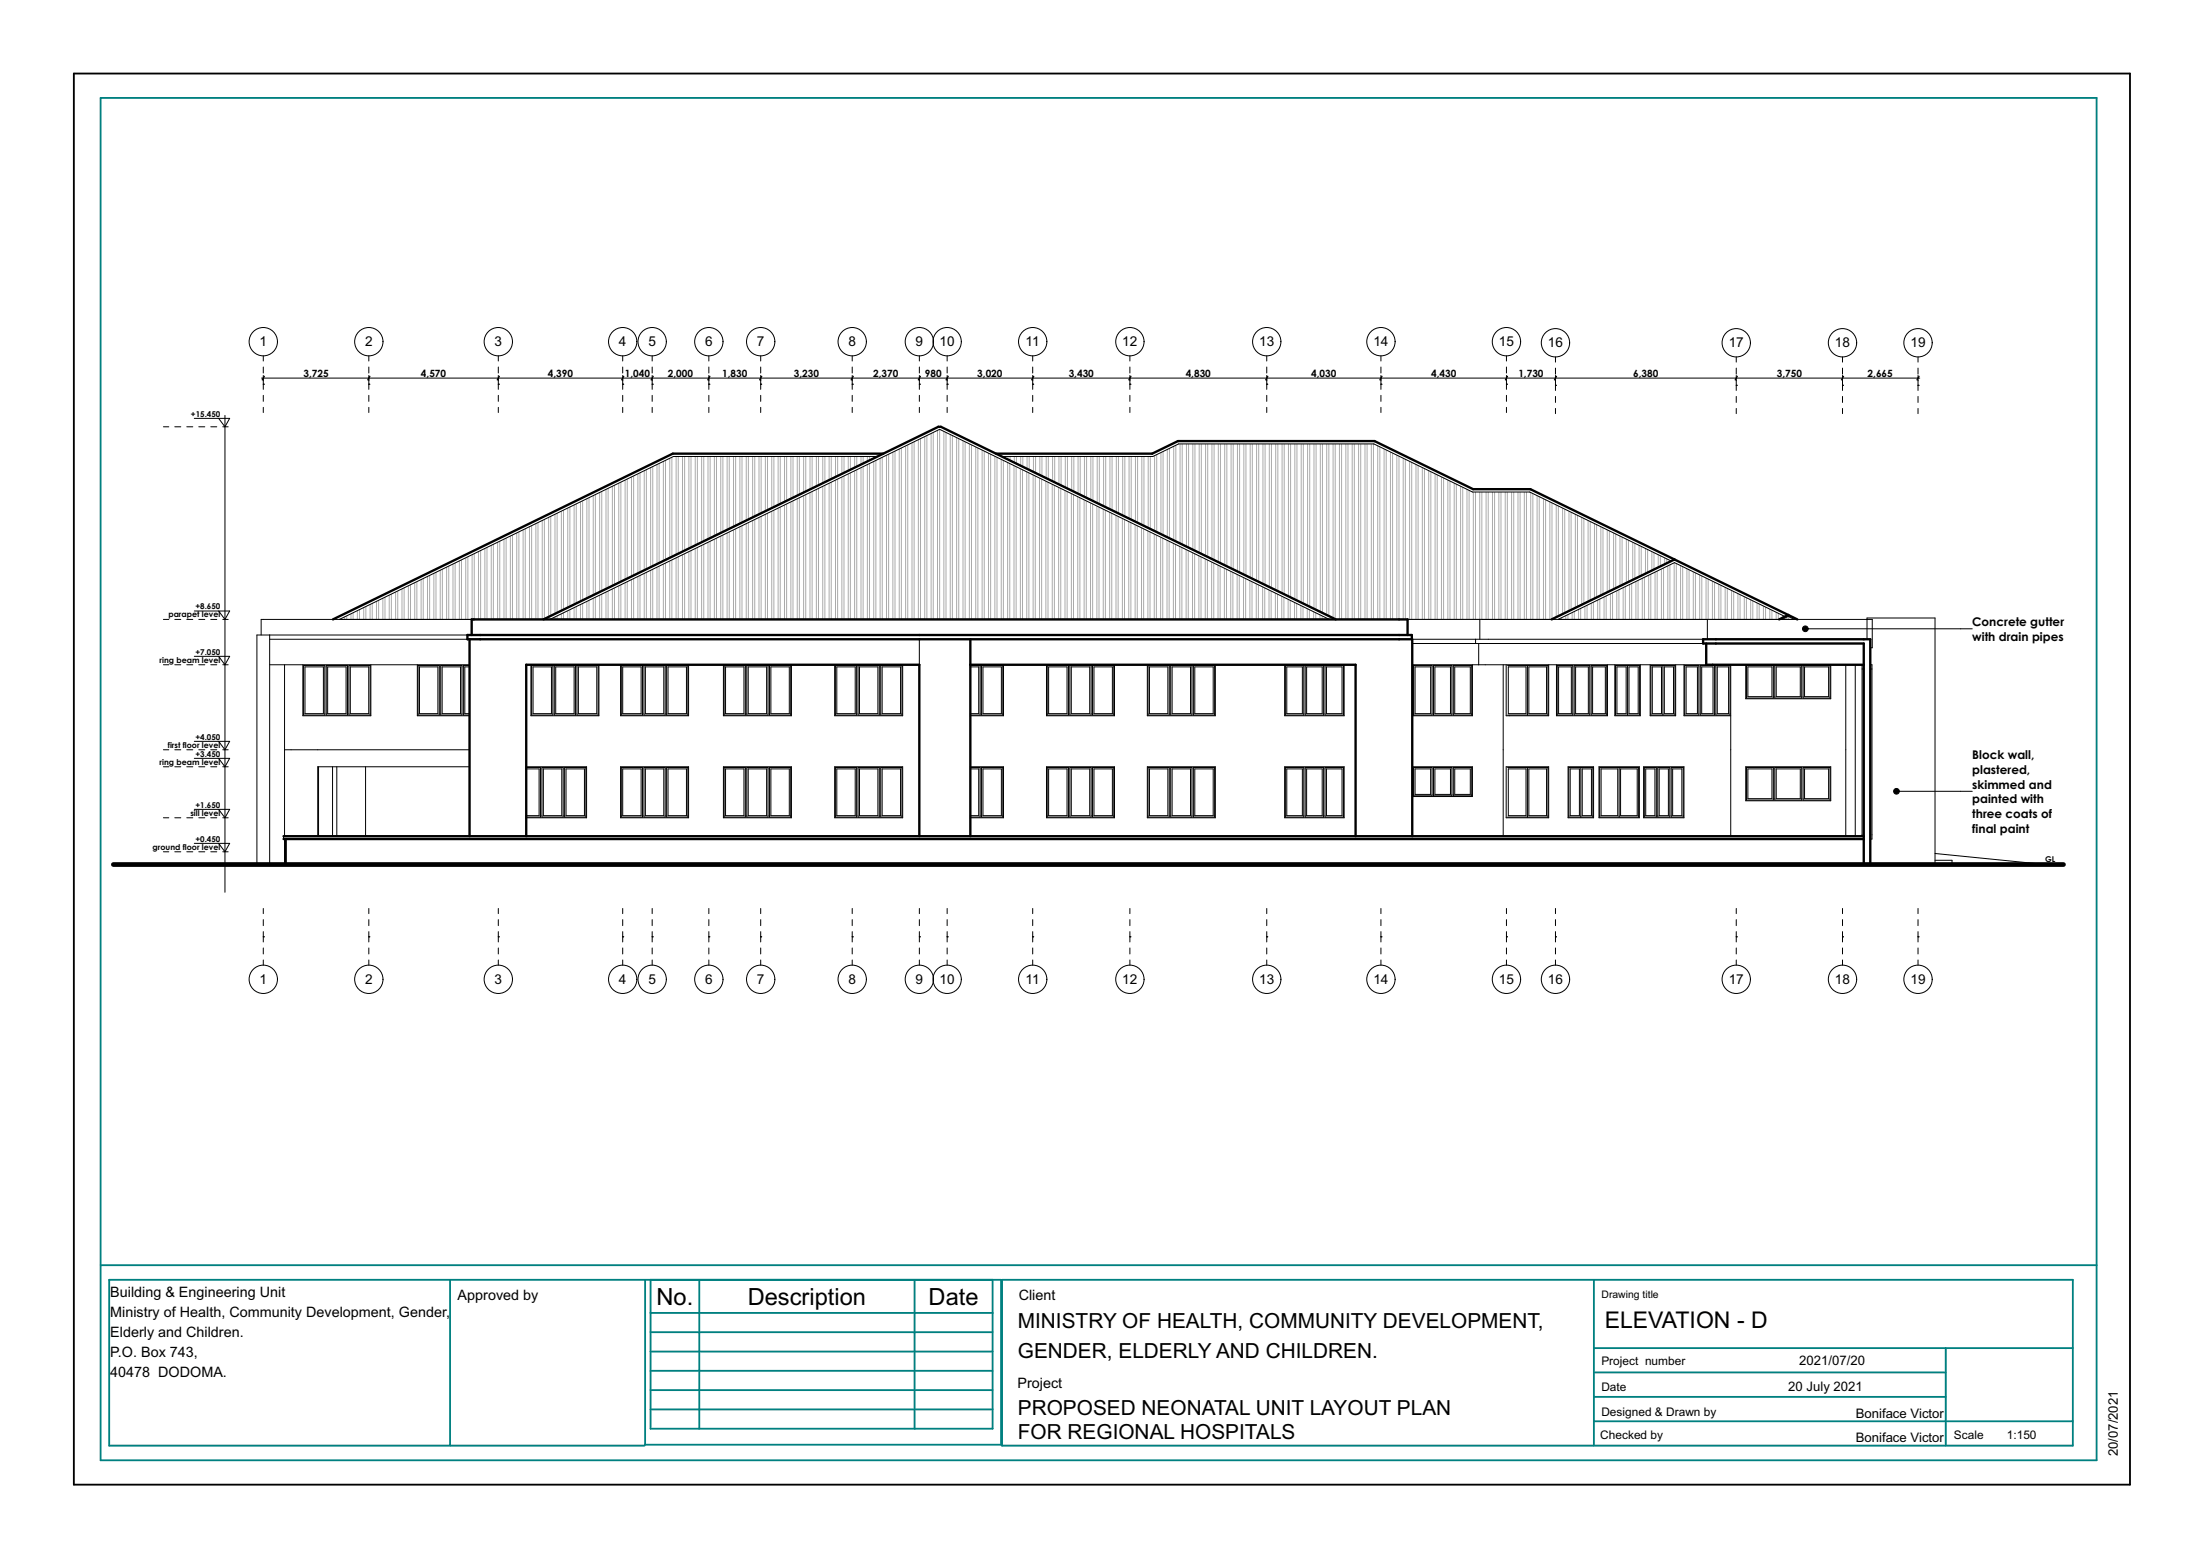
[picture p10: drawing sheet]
<svg xmlns="http://www.w3.org/2000/svg" width="420mm" height="297mm" viewBox="0 0 420 297" stroke-linecap="round" stroke-linejoin="round" font-family="sans-serif">
<defs><g id="words">
<g font-size="4.5">
<text x="125.2" y="248.7">No.</text>
<text x="142.5" y="248.7">Description</text>
<text x="177" y="248.7">Date</text>
</g>
<text font-size="4.4" x="305.9" y="253.2">ELEVATION - D</text>
<g font-size="4">
<text x="194" y="253.1">MINISTRY OF HEALTH, COMMUNITY DEVELOPMENT,</text>
<text x="194" y="258.9">GENDER, ELDERLY AND CHILDREN.</text>
<text x="194.1" y="269.8">PROPOSED NEONATAL UNIT LAYOUT PLAN</text>
<text x="194.1" y="274.3">FOR REGIONAL HOSPITALS</text>
</g>
<g font-size="2.7">
<text x="21" y="247.2">Building &amp; Engineering Unit</text>
<text x="21" y="251">Ministry of Health, Community Development, Gender,</text>
<text x="87.3" y="247.9">Approved by</text>
<text x="194.2" y="247.8">Client</text>
<text x="21" y="254.8">Elderly and Children.</text>
<text x="21" y="258.6">P.O. Box 743,</text>
<text x="21" y="262.4">40478 DODOMA.</text>
<text x="194" y="264.6">Project</text>
</g>
<g font-size="2.6">
<text x="49.5" y="66">1</text>
<text x="69.6" y="66">2</text>
<text x="94.3" y="66">3</text>
<text x="118" y="66">4</text>
<text x="123.6" y="66">5</text>
<text x="134.4" y="66">6</text>
<text x="144.3" y="66">7</text>
<text x="161.8" y="66">8</text>
<text x="174.6" y="66">9</text>
<text x="179.1" y="66">10</text>
<text x="195.5" y="66">11</text>
<text x="214" y="66">12</text>
<text x="240.1" y="66">13</text>
<text x="261.8" y="66">14</text>
<text x="285.8" y="66">15</text>
<text x="295.1" y="66.2">16</text>
<text x="329.6" y="66.2">17</text>
<text x="349.8" y="66.2">18</text>
<text x="364.2" y="66.2">19</text>
<text x="49.5" y="187.5">1</text>
<text x="69.6" y="187.5">2</text>
<text x="94.3" y="187.5">3</text>
<text x="118" y="187.5">4</text>
<text x="123.6" y="187.5">5</text>
<text x="134.4" y="187.5">6</text>
<text x="144.3" y="187.5">7</text>
<text x="161.8" y="187.5">8</text>
<text x="174.6" y="187.5">9</text>
<text x="179.1" y="187.5">10</text>
<text x="195.5" y="187.5">11</text>
<text x="214" y="187.5">12</text>
<text x="240.1" y="187.5">13</text>
<text x="261.8" y="187.5">14</text>
<text x="285.8" y="187.5">15</text>
<text x="295.1" y="187.5">16</text>
<text x="329.6" y="187.5">17</text>
<text x="349.8" y="187.5">18</text>
<text x="364.2" y="187.5">19</text>
</g>
<g font-size="2.5">
<text x="343" y="260.2">2021/07/20</text>
<text x="340.9" y="265.1">20 July 2021</text>
<text x="353.8" y="270.3">Boniface Victor</text>
<text x="353.8" y="275">Boniface Victor</text>
<text x="403.8" y="277.6" transform="rotate(-90 403.8 277.6)">20/07/2021</text>
</g>
<g font-size="2.3">
<text x="376" y="119.3">Concrete gutter</text>
<text x="376" y="122.2">with drain pipes</text>
<text x="376" y="144.7">Block wall,</text>
<text x="376" y="147.5">plastered,</text>
<text x="376" y="150.3">skimmed and</text>
<text x="376" y="153.1">painted with</text>
<text x="376" y="155.9">three coats of</text>
<text x="376" y="158.8">final paint</text>
<text x="305.3" y="260.3">Project number</text>
<text x="305.3" y="270">Designed &amp; Drawn by</text>
<text x="305.3" y="265.1">Date</text>
<text x="305.1" y="274.3">Checked by</text>
<text x="372.5" y="274.3">Scale</text>
<text x="382.6" y="274.3">1:150</text>
</g>
<text font-size="2" x="305.3" y="247.4">Drawing title</text>
<g font-size="1.9">
<text x="57.9" y="71.8">3,725</text>
<text x="80.3" y="71.8">4,570</text>
<text x="104.5" y="71.8">4,390</text>
<text x="119.1" y="71.8">1,040</text>
<text x="127.3" y="71.8">2,000</text>
<text x="137.7" y="71.8">1,830</text>
<text x="151.3" y="71.8">3,230</text>
<text x="166.5" y="71.8">2,370</text>
<text x="176.3" y="71.8">980</text>
<text x="186.3" y="71.8">3,020</text>
<text x="203.7" y="71.8">3,430</text>
<text x="226.1" y="71.8">4,830</text>
<text x="250" y="71.8">4,030</text>
<text x="272.8" y="71.8">4,430</text>
<text x="289.5" y="71.8">1,730</text>
<text x="311.4" y="71.8">6,380</text>
<text x="338.7" y="71.8">3,750</text>
<text x="356.1" y="71.8">2,665</text>
</g>
<g font-size="1.5">
<text x="36.4" y="79.4">+15.450</text>
<text x="32.1" y="117.7">parapet level</text>
<text x="37.3" y="116.2">+8.650</text>
<text x="37.3" y="124.8">+7.050</text>
<text x="30.4" y="126.4">ring beam level</text>
<text x="32" y="142.6">first floor level</text>
<text x="37.3" y="141">+4.050</text>
<text x="30.4" y="145.8">ring beam level</text>
<text x="37.3" y="144.3">+3.450</text>
<text x="36.3" y="155.5">sill level</text>
<text x="37.3" y="154">+1.650</text>
<text x="37.3" y="160.5">+0.450</text>
<text x="29.1" y="162">ground floor level</text>
<text x="389.9" y="164.4">GL</text>
</g>
<text font-size="1.4" fill="#fff" x="13.8" y="283.3">GSPublisherVersion 0.16.100.100</text>
</g></defs>
<!-- layer: 2D Drafting - General -->
<path d="M340.5 117.7v.4M340.9 117.5v.6M341.7 117.9v.2" fill="none" stroke="#aaa" stroke-width=".19"/>
<path d="M339.7 118.1l1.2-.6 1.2 .6z" fill="none" stroke="#000" stroke-width=".19"/>
<path d="M191 87h28.8l4.9-2.4h37.2l18.8 9.2h10.9l27 13.2-22.8 11.1h-41.1z" fill-rule="evenodd" fill="#fff"/>
<g fill="none" stroke="#aaa" stroke-width=".19">
<path d="M191.4 87v.2M192.2 87v.6M192.6 87v.8M193.4 87v1.2M193.8 87v1.4M194.6 87v1.8M195 87v2M195.8 87v2.4M196.2 87v2.6M197 87v3M197.4 87v3.2M198.2 87v3.6"/>
<path d="M198.6 87v3.8M199.5 87v4.2M199.9 87v4.3M200.7 87v4.7M201.1 87v4.9M201.9 87v5.3M202.3 87v5.5M203.1 87v5.9M203.5 87v6.1M204.3 87v6.5M204.7 87v6.7M205.5 87v7.1"/>
<path d="M205.9 87v7.3M206.7 87v7.7M207.2 87v7.9M208 87v8.3M208.4 87v8.5M209.2 87v8.9M209.6 87v9.1M210.4 87v9.5M210.8 87v9.7M211.6 87v10.1M212 87v10.3M212.8 87v10.7"/>
<path d="M213.2 87v10.9M214 87v11.3M214.4 87v11.5M215.3 87v11.9M215.7 87v12.1M216.5 87v12.5M216.9 87v12.6M217.7 87v13M218.1 87v13.2M218.9 87v13.6M219.3 87v13.8M220.1 86.9v14.3"/>
<path d="M220.5 86.7v14.7M221.3 86.3v15.5M221.7 86.1v15.9M222.5 85.7v16.7M223 85.5v17.1M223.8 85.1v17.9M224.2 84.9v18.3M225 84.6v19M225.4 84.6v19.2M226.2 84.6v19.6M226.6 84.6v19.8M227.4 84.6v20.2"/>
<path d="M227.8 84.6v20.4M228.6 84.6v20.8M229 84.6v21M229.8 84.6v21.4M230.2 84.6v21.6M231.1 84.6v22M231.5 84.6v22.2M232.3 84.6v22.6M232.7 84.6v22.8M233.5 84.6v23.2M233.9 84.6v23.3M234.7 84.6v23.7"/>
<path d="M235.1 84.6v23.9M235.9 84.6v24.3M236.3 84.6v24.5M237.1 84.6v24.9M237.5 84.6v25.1M238.4 84.6v25.5M238.8 84.6v25.7M239.6 84.6v26.1M240 84.6v26.3M240.8 84.6v26.7M241.2 84.6v26.9M242 84.6v27.3"/>
<path d="M242.4 84.6v27.5M243.2 84.6v27.9M243.6 84.6v28.1M244.4 84.6v28.5M244.8 84.6v28.7M245.6 84.6v29.1M246 84.6v29.3M246.9 84.6v29.7M247.3 84.6v29.9M248.1 84.6v30.3M248.5 84.6v30.5M249.3 84.6v30.9"/>
<path d="M249.7 84.6v31.1M250.5 84.6v31.4M250.9 84.6v31.6M251.7 84.6v32M252.1 84.6v32.2M252.9 84.6v32.6M253.3 84.6v32.8M254.2 84.6v33.2M254.6 84.6v33.4M255.4 84.6v33.5M255.8 84.6v33.5M256.6 84.6v33.5"/>
<path d="M257 84.6v33.5M257.8 84.6v33.5M258.2 84.6v33.5M259 84.6v33.5M259.4 84.6v33.5M260.2 84.6v33.5M260.6 84.6v33.5M261.4 84.6v33.5M261.8 84.6v33.5M262.7 85v33.1M263.1 85.2v32.9M263.9 85.6v32.5"/>
<path d="M264.3 85.8v32.3M265.1 86.2v31.9M265.5 86.4v31.7M266.3 86.8v31.3M266.7 87v31.1M267.5 87.4v30.7M267.9 87.5v30.6M268.7 87.9v30.2M269.1 88.1v30M270 88.5v29.6M270.4 88.7v29.4M271.2 89.1v29"/>
<path d="M271.6 89.3v28.8M272.4 89.7v28.4M272.8 89.9v28.2M273.6 90.3v27.8M274 90.5v27.6M274.8 90.9v27.2M275.2 91.1v27M276 91.5v26.6M276.4 91.7v26.4M277.2 92.1v26M277.6 92.3v25.8M278.5 92.7v25.4"/>
<path d="M278.9 92.9v25.2M279.7 93.3v24.8M280.1 93.5v24.6M280.9 93.8v24.3M281.3 93.8v24.3M282.1 93.8v24.3M282.5 93.8v24.3M283.3 93.8v24.3M283.7 93.8v24.3M284.5 93.8v24.3M284.9 93.8v24.3M285.8 93.8v24.3"/>
<path d="M286.2 93.8v24.3M287 93.8v24.3M287.4 93.8v24.3M288.2 93.8v24.3M288.6 93.8v24.3M289.4 93.8v24.3M289.8 93.8v24.3M290.6 93.8v24.3M291 93.8v24.3M291.8 93.9v24.2M292.2 94.1v24M293 94.5v23.6"/>
<path d="M293.5 94.7v23.4M294.3 95.1v23M294.7 95.3v22.8M295.5 95.7v22.4M295.9 95.9v22.1M296.7 96.3v21.4M297.1 96.5v21M297.9 96.9v20.2M298.3 97v19.9M299.1 97.4v19.1M299.5 97.6v18.7M300.3 98v17.9"/>
<path d="M300.7 98.2v17.5M301.6 98.6v16.7M302 98.8v16.3M302.8 99.2v15.5M303.2 99.4v15.1M304 99.8v14.3M304.4 100v13.9M305.2 100.4v13.1M305.6 100.6v12.7M306.4 101v11.9M306.8 101.2v11.5M307.6 101.6v10.7"/>
<path d="M308 101.8v10.3M308.8 102.2v9.5M309.3 102.4v9.1M310.1 102.8v8.3M310.5 103v7.9M311.3 103.4v7.1M311.7 103.6v6.7M312.5 104v5.9M312.9 104.2v5.5M313.7 104.6v4.8M314.1 104.8v4.4M314.9 105.2v3.6"/>
<path d="M315.3 105.3v3.3M316.1 105.7v2.5M316.5 105.9v2.1M317.4 106.3v1.3M317.8 106.5v.9M318.6 106.9v.1"/>
</g>
<path d="M191 87h28.8l4.9-2.4h37.2l18.8 9.2h10.9l27 13.2-22.8 11.1h-41.1z" fill="none" stroke="#000" stroke-width=".19"/>
<path d="M297 118.1l22.2-10.8 21.1 10.2-1.1 .6z" fill-rule="evenodd" fill="#fff"/>
<g fill="none" stroke="#aaa" stroke-width=".19">
<path d="M297.3 118v.1M297.7 117.8v.3M298.5 117.4v.7M298.9 117.2v.9M299.7 116.8v1.3M300.1 116.6v1.5M300.9 116.2v1.9M301.4 116v2.1M302.2 115.6v2.5M302.6 115.4v2.7M303.4 115v3.1M303.8 114.8v3.3"/>
<path d="M304.6 114.4v3.7M305 114.2v3.9M305.8 113.8v4.3M306.2 113.6v4.5M307 113.2v4.9M307.4 113v5.1M308.2 112.6v5.5M308.6 112.4v5.7M309.5 112v6.1M309.9 111.8v6.3M310.7 111.4v6.7M311.1 111.2v6.9"/>
<path d="M311.9 110.8v7.3M312.3 110.6v7.5M313.1 110.2v7.9M313.5 110v8.1M314.3 109.7v8.4M314.7 109.5v8.6M315.5 109.1v9M315.9 108.9v9.2M316.7 108.5v9.6M317.2 108.3v9.8M318 107.9v10.2M318.4 107.7v10.4"/>
<path d="M319.2 107.3v10.8M319.6 107.4v10.7M320.4 107.8v10.3M320.8 108v10.1M321.6 108.4v9.7M322 108.6v9.5M322.8 109v9.1M323.2 109.2v8.9M324 109.6v8.5M324.4 109.8v8.3M325.3 110.2v7.9M325.7 110.4v7.7"/>
<path d="M326.5 110.8v7.3M326.9 111v7.1M327.7 111.4v6.7M328.1 111.6v6.5M328.9 112v6.1M329.3 112.2v5.9M330.1 112.6v5.5M330.5 112.8v5.3M331.3 113.2v4.9M331.7 113.4v4.7M332.5 113.7v4.4M333 113.9v4.2"/>
<path d="M333.8 114.3v3.8M334.2 114.5v3.6M335 114.9v3.2M335.4 115.1v3M336.2 115.5v2.6M336.6 115.7v2.4M337.4 116.1v2M337.8 116.3v1.8M338.6 116.7v1.4M339 116.9v1.2M339.8 117.3v.5M340.2 117.5v.1"/>
</g>
<path d="M297 118.1l22.2-10.8 21.1 10.2-1.1 .6z" fill="none" stroke="#000" stroke-width=".19"/>
<path d="M104.8 118.1l74.3-36.3 74.3 36.3z" fill="#fff"/>
<g fill="none" stroke="#aaa" stroke-width=".19">
<path d="M142.3 99.8v18.3M142.7 99.6v18.5M143.5 99.2v18.9M143.9 99v19.1M144.7 98.6v19.5M145.1 98.4v19.7M145.9 98v20.1M146.3 97.8v20.3M147.1 97.5v20.6M147.5 97.3v20.8M148.3 96.9v21.2M148.8 96.7v21.4"/>
<path d="M149.6 96.3v21.8M150 96.1v22M150.8 95.7v22.4M151.2 95.5v22.6M152 95.1v23M152.4 94.9v23.2M153.2 94.5v23.6M153.6 94.3v23.8M154.4 93.9v24.2M154.8 93.7v24.4M155.6 93.3v24.8M156 93.1v25"/>
<path d="M156.9 92.7v25.4M157.3 92.5v25.6M158.1 92.1v26M158.5 91.9v26.2M159.3 91.5v26.6M159.7 91.3v26.8M160.5 90.9v27.2M160.9 90.7v27.4M161.7 90.3v27.8M162.1 90.1v28M162.9 89.7v28.4M163.3 89.5v28.6"/>
<path d="M164.1 89.2v28.9M164.6 89v29.1M165.4 88.6v29.5M165.8 88.4v29.7M166.6 88v30.1M167 87.8v30.3M167.8 87.4v30.7M168.2 87.2v30.9M169 86.8v31.3M169.4 86.6v31.5M170.2 86.2v31.9M170.6 86v32.1"/>
<path d="M171.4 85.6v32.5M171.8 85.4v32.7M172.7 85v33.1M173.1 84.8v33.3M173.9 84.4v33.7M174.3 84.2v33.9M175.1 83.8v34.3M175.5 83.6v34.5M176.3 83.2v34.9M176.7 83v35.1M177.5 82.6v35.5M177.9 82.4v35.7"/>
<path d="M178.7 82v36.1M179.1 81.8v36.3M179.9 82.2v35.9M180.4 82.4v35.7M181.2 82.8v35.3M181.6 83v35.1M182.4 83.4v34.7M182.8 83.6v34.5M183.6 84v34.1M184 84.2v33.9M184.8 84.6v33.5M185.2 84.8v33.3"/>
<path d="M186 85.2v32.9M186.4 85.4v32.7M187.2 85.8v32.3M187.6 86v32.1M188.5 86.4v31.7M188.9 86.6v31.5M189.7 87v31.1M190.1 87.2v30.9M190.9 87.6v30.5M191.3 87.8v30.3M192.1 88.2v29.9M192.5 88.4v29.7"/>
<path d="M193.3 88.8v29.3M193.7 89v29.1M194.5 89.4v28.7M194.9 89.5v28.6M195.7 89.9v28.2M196.2 90.1v28M197 90.5v27.6M197.4 90.7v27.4M198.2 91.1v27M198.6 91.3v26.8M199.4 91.7v26.4M199.8 91.9v26.2"/>
<path d="M200.6 92.3v25.8M201 92.5v25.6M201.8 92.9v25.2M202.2 93.1v25M203 93.5v24.6M203.4 93.7v24.4M204.3 94.1v24M204.7 94.3v23.8M205.5 94.7v23.4M205.9 94.9v23.2M206.7 95.3v22.8M207.1 95.5v22.6"/>
<path d="M207.9 95.9v22.2M208.3 96.1v22M209.1 96.5v21.6M209.5 96.7v21.4M210.3 97.1v21M210.7 97.3v20.8M211.6 97.7v20.4M212 97.8v20.3M212.8 98.2v19.9M213.2 98.4v19.7M214 98.8v19.3M214.4 99v19.1"/>
<path d="M215.2 99.4v18.7M215.6 99.6v18.5M105 118v.1M105.8 117.6v.5M106.2 117.4v.7M107 117v1.1M107.4 116.8v1.3M108.2 116.4v1.7M108.6 116.2v1.9M109.5 115.8v2.3M109.9 115.6v2.5M110.7 115.2v2.9"/>
<path d="M111.1 115v3.1M111.9 114.6v3.5M112.3 114.4v3.7M113.1 114.1v4M113.5 113.9v4.2M114.3 113.5v4.6M114.7 113.3v4.8M115.5 112.9v5.2M115.9 112.7v5.4M116.7 112.3v5.8M117.2 112.1v6M118 111.7v6.4"/>
<path d="M118.4 111.5v6.6M119.2 111.1v7M119.6 110.9v7.2M120.4 110.5v7.6M120.8 110.3v7.8M121.6 109.9v8.2M122 109.7v8.4M122.8 109.3v8.8M123.2 109.1v9M124 108.7v9.4M124.4 108.5v9.6M125.3 108.1v10"/>
<path d="M125.7 107.9v10.2M126.5 107.5v10.6M126.9 107.3v10.8M127.7 106.9v11.2M128.1 106.7v11.4M128.9 106.3v11.8M129.3 106.1v12M130.1 105.8v12.3M130.5 105.6v12.5M131.3 105.2v12.9M131.7 105v13.1M132.5 104.6v13.5"/>
<path d="M133 104.4v13.7M133.8 104v14.1M134.2 103.8v14.3M135 103.4v14.7M135.4 103.2v14.9M136.2 102.8v15.3M136.6 102.6v15.5M137.4 102.2v15.9M137.8 102v16.1M138.6 101.6v16.5M139 101.4v16.7M139.8 101v17.1"/>
<path d="M140.2 100.8v17.3M141.1 100.4v17.7M141.5 100.2v17.9M216.4 100v18.1M216.8 100.2v17.9M217.6 100.6v17.5M218 100.8v17.3M218.8 101.2v16.9M219.2 101.4v16.7M220.1 101.8v16.3M220.5 102v16.1M221.3 102.4v15.7"/>
<path d="M221.7 102.6v15.5M222.5 103v15.1M222.9 103.2v14.9M223.7 103.6v14.5M224.1 103.8v14.3M224.9 104.2v13.9M225.3 104.4v13.7M226.1 104.8v13.3M226.5 105v13.1M227.4 105.4v12.7M227.8 105.6v12.5M228.6 106v12.1"/>
<path d="M229 106.1v12M229.8 106.5v11.6M230.2 106.7v11.4M231 107.1v11M231.4 107.3v10.8M232.2 107.7v10.4M232.6 107.9v10.2M233.4 108.3v9.8M233.8 108.5v9.6M234.6 108.9v9.2M235 109.1v9M235.9 109.5v8.6"/>
<path d="M236.3 109.7v8.4M237.1 110.1v8M237.5 110.3v7.8M238.3 110.7v7.4M238.7 110.9v7.2M239.5 111.3v6.8M239.9 111.5v6.6M240.7 111.9v6.2M241.1 112.1v6M241.9 112.5v5.6M242.3 112.7v5.4M243.2 113.1v5"/>
<path d="M243.6 113.3v4.8M244.4 113.7v4.4M244.8 113.9v4.2M245.6 114.2v3.9M246 114.4v3.7M246.8 114.8v3.3M247.2 115v3.1M248 115.4v2.7M248.4 115.6v2.5M249.2 116v2.1M249.6 116.2v1.9M250.4 116.6v1.5"/>
<path d="M250.8 116.8v1.3M251.7 117.2v.9M252.1 117.4v.7M252.9 117.8v.3M253.3 118v.1"/>
</g>
<path d="M104.8 118.1l74.3-36.3 74.3 36.3z" fill="none" stroke="#000" stroke-width=".19"/>
<path d="M64.7 118.1l63.7-31.1h38.9l-63.7 31.1z" fill-rule="evenodd" fill="#fff"/>
<g fill="none" stroke="#aaa" stroke-width=".19">
<path d="M102.2 99.8v18.3M102.6 99.6v18.5M103.4 99.2v18.9M103.8 99v19M104.6 98.6v19M105 98.4v19M105.8 98v19M106.2 97.8v19M107 97.4v19M107.4 97.2v19M108.2 96.8v19M108.6 96.6v19"/>
<path d="M109.5 96.3v18.9M109.9 96.1v18.9M110.7 95.7v18.9M111.1 95.5v18.9M111.9 95.1v18.9M112.3 94.9v18.9M113.1 94.5v18.9M113.5 94.3v19M114.3 93.9v19M114.7 93.7v19M115.5 93.3v19M115.9 93.1v19"/>
<path d="M116.7 92.7v19M117.2 92.5v19M118 92.1v19M118.4 91.9v19M119.2 91.5v19M119.6 91.3v19M120.4 90.9v19M120.8 90.7v19M121.6 90.3v19M122 90.1v19M122.8 89.7v19M123.2 89.5v19"/>
<path d="M124 89.1v19M124.4 88.9v19M125.3 88.5v19M125.7 88.4v18.9M126.5 88v18.9M126.9 87.8v18.9M127.7 87.4v18.9M128.1 87.2v18.9M128.9 87v18.7M129.3 87v18.5M130.1 87v18.2M130.5 87v18"/>
<path d="M131.3 87v17.6M131.7 87v17.4M132.5 87v17M133 87v16.8M133.8 87v16.4M134.2 87v16.2M135 87v15.8M135.4 87v15.6M136.2 87v15.2M136.6 87v15M137.4 87v14.6M137.8 87v14.4"/>
<path d="M138.6 87v14M139 87v13.8M139.8 87v13.4M140.2 87v13.2M141.1 87v12.8M141.5 87v12.6M142.3 87v12.2M142.7 87v12M143.5 87v11.6M143.9 87v11.4M144.7 87v11M145.1 87v10.8"/>
<path d="M145.9 87v10.4M146.3 87v10.2M147.1 87v9.9M147.5 87v9.7M148.4 87v9.3M148.8 87v9.1M149.6 87v8.7M150 87v8.5M150.8 87v8.1M151.2 87v7.9M152 87v7.5M152.4 87v7.3"/>
<path d="M153.2 87v6.9M153.6 87v6.7M154.4 87v6.3M154.8 87v6.1M155.6 87v5.7M156 87v5.5M156.9 87v5.1M157.3 87v4.9M158.1 87v4.5M158.5 87v4.3M159.3 87v3.9M159.7 87v3.7"/>
<path d="M160.5 87v3.3M160.9 87v3.1M161.7 87v2.7M162.1 87v2.5M162.9 87v2.1M163.3 87v1.9M164.2 87v1.6M164.6 87v1.4M165.4 87v1M165.8 87v.8M166.6 87v.4M167 87v.2"/>
<path d="M64.9 118v.1M65.7 117.6v.5M66.1 117.4v.7M66.9 117v1.1M67.3 116.8v1.3M68.1 116.4v1.7M68.5 116.2v1.9M69.3 115.8v2.3M69.8 115.6v2.5M70.6 115.2v2.9M71 115v3.1M71.8 114.6v3.5"/>
<path d="M72.2 114.4v3.7M73 114v4.1M73.4 113.8v4.3M74.2 113.4v4.7M74.6 113.2v4.9M75.4 112.9v5.2M75.8 112.7v5.4M76.6 112.3v5.8M77 112.1v6M77.9 111.7v6.4M78.3 111.5v6.6M79.1 111.1v7"/>
<path d="M79.5 110.9v7.2M80.3 110.5v7.6M80.7 110.3v7.8M81.5 109.9v8.2M81.9 109.7v8.4M82.7 109.3v8.8M83.1 109.1v9M83.9 108.7v9.4M84.3 108.5v9.6M85.1 108.1v10M85.6 107.9v10.2M86.4 107.5v10.6"/>
<path d="M86.8 107.3v10.8M87.6 106.9v11.2M88 106.7v11.4M88.8 106.3v11.8M89.2 106.1v12M90 105.7v12.4M90.4 105.5v12.6M91.2 105.1v13M91.6 104.9v13.2M92.4 104.6v13.5M92.8 104.4v13.7M93.7 104v14.1"/>
<path d="M94.1 103.8v14.3M94.9 103.4v14.7M95.3 103.2v14.9M96.1 102.8v15.3M96.5 102.6v15.5M97.3 102.2v15.9M97.7 102v16.1M98.5 101.6v16.5M98.9 101.4v16.7M99.7 101v17.1M100.1 100.8v17.3M100.9 100.4v17.7"/>
<path d="M101.4 100.2v17.9"/>
</g>
<path d="M64.7 118.1l63.7-31.1h38.9l-63.7 31.1z" fill="none" stroke="#000" stroke-width=".19"/>
<!-- layer: Structural - Bearing -->
<g fill="#fff">
<path d="M100.3 142.9h75v16.5h-75v-3.5h11.5v-9.7h-11.5zM118.3 146.2v9.7h13v-9.7zM137.9 146.2v9.7h13v-9.7zM159.1 146.2v9.7h13v-9.7z" fill-rule="evenodd"/>
<path d="M185 142.9h73.4v16.5h-73.4v-3.5h6.3v-9.7h-6.3zM199.5 146.2v9.7h13v-9.7zM218.7 146.2v9.7h13v-9.7zM244.9 146.2v9.7h11.4v-9.7z" fill-rule="evenodd"/>
<path d="M287.2 146.2h.4v.1h-.2v9.5h.2v.1h-.4z" fill-rule="evenodd"/>
<path d="M69.7 146.2h19.8v13.2h-19.8z" fill-rule="evenodd"/>
<path d="M54.2 126.7h1.3v16.2h-1.3z" fill-rule="evenodd"/>
<path d="M287.2 126.7h.4v.2h-.2v9.4h.2v.1h-.4z" fill-rule="evenodd"/>
<path d="M286.6 126.7h.6v9.7h.6v6.5h-1.2z" fill-rule="evenodd"/>
<path d="M330 126.7h1.2v16.2h-1.2z" fill-rule="evenodd"/>
<path d="M281.9 122.7h1.3v4h-1.3z" fill-rule="evenodd"/>
<path d="M325.3 122.7h1.2v4h-1.2z" fill-rule="evenodd"/>
<path d="M63.4 146.2h.8v13.2h-.8z" fill-rule="evenodd"/>
<path d="M54.1 159.4h301.2v.5h-301.2z" fill-rule="evenodd"/>
<path d="M49 121.1h2.4v43.7h-2.4z" fill-rule="evenodd"/>
<path d="M281.3 121.9h2.4v.8h-2.4z" fill-rule="evenodd"/>
<path d="M324.7 121.9h2.4v.8h-2.4z" fill-rule="evenodd"/>
<path d="M325.5 118.1h.4v3.8h-.4z" fill-rule="evenodd"/>
<path d="M89.9 118.1h.4v3h-.4z" fill-rule="evenodd"/>
<path d="M49.8 118.1h.4v3h-.4z" fill-rule="evenodd"/>
<path d="M64.2 146.2h5.5v13.2h-5.5z" fill-rule="evenodd"/>
<path d="M60.6 146.2h.1v13.2h-.1z" fill-rule="evenodd"/>
<path d="M191.2 146.4h.1v9.2h-.1z" fill-rule="evenodd"/>
<path d="M186.9 146.4h.2v9.2h-.2z" fill-rule="evenodd"/>
<path d="M185 155.8h1.9v-.2h.2v.2h4.1v-.2h.1v.3h-6.3z" fill-rule="evenodd"/>
<path d="M185 146.2h6.3v.2h-.1v-.1h-4.1v.1h-.2v-.1h-1.9z" fill-rule="evenodd"/>
<path d="M186.6 146.6h.3v8.9h-.3z" fill-rule="evenodd"/>
<path d="M185 155.5h1.9v.3h-1.9z" fill-rule="evenodd"/>
<path d="M185 146.3h1.9v.3h-1.9z" fill-rule="evenodd"/>
<path d="M185 146.6h1.6v8.9h-1.6z" fill-rule="evenodd"/>
<path d="M187.1 146.6h.3v8.9h-.3z" fill-rule="evenodd"/>
<path d="M190.9 146.6h.3v8.9h-.3z" fill-rule="evenodd"/>
<path d="M187.1 155.5h4.1v.3h-4.1z" fill-rule="evenodd"/>
<path d="M187.1 146.3h4.1v.3h-4.1z" fill-rule="evenodd"/>
<path d="M187.4 146.6h3.5v8.9h-3.5z" fill-rule="evenodd"/>
<path d="M159.1 146.4h.2v9.2h-.2z" fill-rule="evenodd"/>
<path d="M172 146.4h.1v9.2h-.1z" fill-rule="evenodd"/>
<path d="M167.6 146.4h.3v9.2h-.3z" fill-rule="evenodd"/>
<path d="M163.3 146.4h.3v9.2h-.3z" fill-rule="evenodd"/>
<path d="M159.1 155.6h.2v.2h4v-.2h.3v.2h4v-.2h.3v.2h4.1v-.2h.1v.3h-13z" fill-rule="evenodd"/>
<path d="M159.1 146.2h13v.2h-.1v-.1h-4.1v.1h-.3v-.1h-4v.1h-.3v-.1h-4v.1h-.2z" fill-rule="evenodd"/>
<path d="M159.3 146.6h.2v8.9h-.2z" fill-rule="evenodd"/>
<path d="M163 146.6h.3v8.9h-.3z" fill-rule="evenodd"/>
<path d="M159.3 155.5h4v.3h-4z" fill-rule="evenodd"/>
<path d="M159.3 146.3h4v.3h-4z" fill-rule="evenodd"/>
<path d="M159.5 146.6h3.5v8.9h-3.5z" fill-rule="evenodd"/>
<path d="M163.6 146.6h.3v8.9h-.3z" fill-rule="evenodd"/>
<path d="M167.4 146.6h.2v8.9h-.2z" fill-rule="evenodd"/>
<path d="M163.6 155.5h4v.3h-4z" fill-rule="evenodd"/>
<path d="M163.6 146.3h4v.3h-4z" fill-rule="evenodd"/>
<path d="M163.9 146.6h3.5v8.9h-3.5z" fill-rule="evenodd"/>
<path d="M167.9 146.6h.3v8.9h-.3z" fill-rule="evenodd"/>
<path d="M171.7 146.6h.3v8.9h-.3z" fill-rule="evenodd"/>
<path d="M167.9 155.5h4.1v.3h-4.1z" fill-rule="evenodd"/>
<path d="M167.9 146.3h4.1v.3h-4.1z" fill-rule="evenodd"/>
<path d="M168.2 146.6h3.5v8.9h-3.5z" fill-rule="evenodd"/>
<path d="M137.9 146.4h.2v9.2h-.2z" fill-rule="evenodd"/>
<path d="M150.7 146.4h.2v9.2h-.2z" fill-rule="evenodd"/>
<path d="M146.4 146.4h.3v9.2h-.3z" fill-rule="evenodd"/>
<path d="M142.1 146.4h.3v9.2h-.3z" fill-rule="evenodd"/>
<path d="M137.9 155.6h.2v.2h4v-.2h.3v.2h4v-.2h.3v.2h4v-.2h.2v.3h-13z" fill-rule="evenodd"/>
<path d="M137.9 146.2h13v.2h-.2v-.1h-4v.1h-.3v-.1h-4v.1h-.3v-.1h-4v.1h-.2z" fill-rule="evenodd"/>
<path d="M138.1 146.6h.2v8.9h-.2z" fill-rule="evenodd"/>
<path d="M141.8 146.6h.3v8.9h-.3z" fill-rule="evenodd"/>
<path d="M138.1 155.5h4v.3h-4z" fill-rule="evenodd"/>
<path d="M138.1 146.3h4v.3h-4z" fill-rule="evenodd"/>
<path d="M138.3 146.6h3.5v8.9h-3.5z" fill-rule="evenodd"/>
<path d="M142.4 146.6h.2v8.9h-.2z" fill-rule="evenodd"/>
<path d="M146.2 146.6h.2v8.9h-.2z" fill-rule="evenodd"/>
<path d="M142.4 155.5h4v.3h-4z" fill-rule="evenodd"/>
<path d="M142.4 146.3h4v.3h-4z" fill-rule="evenodd"/>
<path d="M142.6 146.6h3.6v8.9h-3.6z" fill-rule="evenodd"/>
<path d="M146.7 146.6h.3v8.9h-.3z" fill-rule="evenodd"/>
<path d="M150.5 146.6h.2v8.9h-.2z" fill-rule="evenodd"/>
<path d="M146.7 155.5h4v.3h-4z" fill-rule="evenodd"/>
<path d="M146.7 146.3h4v.3h-4z" fill-rule="evenodd"/>
<path d="M147 146.6h3.5v8.9h-3.5z" fill-rule="evenodd"/>
<path d="M118.3 146.4h.1v9.2h-.1z" fill-rule="evenodd"/>
<path d="M131.1 146.4h.2v9.2h-.2z" fill-rule="evenodd"/>
<path d="M126.8 146.4h.3v9.2h-.3z" fill-rule="evenodd"/>
<path d="M122.5 146.4h.3v9.2h-.3z" fill-rule="evenodd"/>
<path d="M118.3 155.6h.1v.2h4.1v-.2h.3v.2h4v-.2h.3v.2h4v-.2h.2v.3h-13z" fill-rule="evenodd"/>
<path d="M118.3 146.2h13v.2h-.2v-.1h-4v.1h-.3v-.1h-4v.1h-.3v-.1h-4.1v.1h-.1z" fill-rule="evenodd"/>
<path d="M118.4 146.6h.3v8.9h-.3z" fill-rule="evenodd"/>
<path d="M122.2 146.6h.3v8.9h-.3z" fill-rule="evenodd"/>
<path d="M118.4 155.5h4.1v.3h-4.1z" fill-rule="evenodd"/>
<path d="M118.4 146.3h4.1v.3h-4.1z" fill-rule="evenodd"/>
<path d="M118.7 146.6h3.5v8.9h-3.5z" fill-rule="evenodd"/>
<path d="M122.8 146.6h.2v8.9h-.2z" fill-rule="evenodd"/>
<path d="M126.6 146.6h.2v8.9h-.2z" fill-rule="evenodd"/>
<path d="M122.8 155.5h4v.3h-4z" fill-rule="evenodd"/>
<path d="M122.8 146.3h4v.3h-4z" fill-rule="evenodd"/>
<path d="M123 146.6h3.6v8.9h-3.6z" fill-rule="evenodd"/>
<path d="M127.1 146.6h.3v8.9h-.3z" fill-rule="evenodd"/>
<path d="M130.9 146.6h.2v8.9h-.2z" fill-rule="evenodd"/>
<path d="M127.1 155.5h4v.3h-4z" fill-rule="evenodd"/>
<path d="M127.1 146.3h4v.3h-4z" fill-rule="evenodd"/>
<path d="M127.4 146.6h3.5v8.9h-3.5z" fill-rule="evenodd"/>
<path d="M111.7 146.4h.1v9.2h-.1z" fill-rule="evenodd"/>
<path d="M107.4 146.4h.2v9.2h-.2z" fill-rule="evenodd"/>
<path d="M103.1 146.4h.2v9.2h-.2z" fill-rule="evenodd"/>
<path d="M100.3 155.8h2.8v-.2h.2v.2h4.1v-.2h.2v.2h4.1v-.2h.1v.3h-11.5z" fill-rule="evenodd"/>
<path d="M100.3 146.2h11.5v.2h-.1v-.1h-4.1v.1h-.2v-.1h-4.1v.1h-.2v-.1h-2.8z" fill-rule="evenodd"/>
<path d="M102.8 146.6h.3v8.9h-.3z" fill-rule="evenodd"/>
<path d="M100.3 155.5h2.8v.3h-2.8z" fill-rule="evenodd"/>
<path d="M100.3 146.3h2.8v.3h-2.8z" fill-rule="evenodd"/>
<path d="M100.3 146.6h2.5v8.9h-2.5z" fill-rule="evenodd"/>
<path d="M103.3 146.6h.3v8.9h-.3z" fill-rule="evenodd"/>
<path d="M107.1 146.6h.3v8.9h-.3z" fill-rule="evenodd"/>
<path d="M103.3 155.5h4.1v.3h-4.1z" fill-rule="evenodd"/>
<path d="M103.3 146.3h4.1v.3h-4.1z" fill-rule="evenodd"/>
<path d="M103.6 146.6h3.5v8.9h-3.5z" fill-rule="evenodd"/>
<path d="M107.6 146.6h.3v8.9h-.3z" fill-rule="evenodd"/>
<path d="M111.4 146.6h.3v8.9h-.3z" fill-rule="evenodd"/>
<path d="M107.6 155.5h4.1v.3h-4.1z" fill-rule="evenodd"/>
<path d="M107.6 146.3h4.1v.3h-4.1z" fill-rule="evenodd"/>
<path d="M107.9 146.6h3.5v8.9h-3.5z" fill-rule="evenodd"/>
<path d="M199.5 146.4h.1v9.2h-.1z" fill-rule="evenodd"/>
<path d="M212.3 146.4h.2v9.2h-.2z" fill-rule="evenodd"/>
<path d="M208 146.4h.3v9.2h-.3z" fill-rule="evenodd"/>
<path d="M203.7 146.4h.3v9.2h-.3z" fill-rule="evenodd"/>
<path d="M199.5 155.6h.1v.2h4.1v-.2h.3v.2h4v-.2h.3v.2h4v-.2h.2v.3h-13z" fill-rule="evenodd"/>
<path d="M199.5 146.2h13v.2h-.2v-.1h-4v.1h-.3v-.1h-4v.1h-.3v-.1h-4.1v.1h-.1z" fill-rule="evenodd"/>
<path d="M199.6 146.6h.3v8.9h-.3z" fill-rule="evenodd"/>
<path d="M203.4 146.6h.3v8.9h-.3z" fill-rule="evenodd"/>
<path d="M199.6 155.5h4.1v.3h-4.1z" fill-rule="evenodd"/>
<path d="M199.6 146.3h4.1v.3h-4.1z" fill-rule="evenodd"/>
<path d="M199.9 146.6h3.5v8.9h-3.5z" fill-rule="evenodd"/>
<path d="M204 146.6h.2v8.9h-.2z" fill-rule="evenodd"/>
<path d="M207.8 146.6h.2v8.9h-.2z" fill-rule="evenodd"/>
<path d="M204 155.5h4v.3h-4z" fill-rule="evenodd"/>
<path d="M204 146.3h4v.3h-4z" fill-rule="evenodd"/>
<path d="M204.2 146.6h3.6v8.9h-3.6z" fill-rule="evenodd"/>
<path d="M208.3 146.6h.3v8.9h-.3z" fill-rule="evenodd"/>
<path d="M212.1 146.6h.2v8.9h-.2z" fill-rule="evenodd"/>
<path d="M208.3 155.5h4v.3h-4z" fill-rule="evenodd"/>
<path d="M208.3 146.3h4v.3h-4z" fill-rule="evenodd"/>
<path d="M208.6 146.6h3.5v8.9h-3.5z" fill-rule="evenodd"/>
<path d="M218.7 146.4h.2v9.2h-.2z" fill-rule="evenodd"/>
<path d="M231.6 146.4h.1v9.2h-.1z" fill-rule="evenodd"/>
<path d="M227.2 146.4h.3v9.2h-.3z" fill-rule="evenodd"/>
<path d="M222.9 146.4h.3v9.2h-.3z" fill-rule="evenodd"/>
<path d="M218.7 155.6h.2v.2h4v-.2h.3v.2h4v-.2h.3v.2h4.1v-.2h.1v.3h-13z" fill-rule="evenodd"/>
<path d="M218.7 146.2h13v.2h-.1v-.1h-4.1v.1h-.3v-.1h-4v.1h-.3v-.1h-4v.1h-.2z" fill-rule="evenodd"/>
<path d="M218.9 146.6h.2v8.9h-.2z" fill-rule="evenodd"/>
<path d="M222.7 146.6h.2v8.9h-.2z" fill-rule="evenodd"/>
<path d="M218.9 155.5h4v.3h-4z" fill-rule="evenodd"/>
<path d="M218.9 146.3h4v.3h-4z" fill-rule="evenodd"/>
<path d="M219.1 146.6h3.6v8.9h-3.6z" fill-rule="evenodd"/>
<path d="M223.2 146.6h.3v8.9h-.3z" fill-rule="evenodd"/>
<path d="M227 146.6h.2v8.9h-.2z" fill-rule="evenodd"/>
<path d="M223.2 155.5h4v.3h-4z" fill-rule="evenodd"/>
<path d="M223.2 146.3h4v.3h-4z" fill-rule="evenodd"/>
<path d="M223.5 146.6h3.5v8.9h-3.5z" fill-rule="evenodd"/>
<path d="M227.5 146.6h.3v8.9h-.3z" fill-rule="evenodd"/>
<path d="M231.3 146.6h.3v8.9h-.3z" fill-rule="evenodd"/>
<path d="M227.5 155.5h4.1v.3h-4.1z" fill-rule="evenodd"/>
<path d="M227.5 146.3h4.1v.3h-4.1z" fill-rule="evenodd"/>
<path d="M227.8 146.6h3.5v8.9h-3.5z" fill-rule="evenodd"/>
<path d="M244.9 146.4h.2v9.2h-.2z" fill-rule="evenodd"/>
<path d="M256.1 146.4h.2v9.2h-.2z" fill-rule="evenodd"/>
<path d="M252.3 146.4h.3v9.2h-.3z" fill-rule="evenodd"/>
<path d="M248.6 146.4h.2v9.2h-.2z" fill-rule="evenodd"/>
<path d="M244.9 155.6h.2v.2h3.5v-.2h.2v.2h3.5v-.2h.3v.2h3.5v-.2h.2v.3h-11.4z" fill-rule="evenodd"/>
<path d="M244.9 146.2h11.4v.2h-.2v-.1h-3.5v.1h-.3v-.1h-3.5v.1h-.2v-.1h-3.5v.1h-.2z" fill-rule="evenodd"/>
<path d="M245.1 146.6h.2v8.9h-.2z" fill-rule="evenodd"/>
<path d="M248.3 146.6h.3v8.9h-.3z" fill-rule="evenodd"/>
<path d="M245.1 155.5h3.5v.3h-3.5z" fill-rule="evenodd"/>
<path d="M245.1 146.3h3.5v.3h-3.5z" fill-rule="evenodd"/>
<path d="M245.3 146.6h3v8.9h-3z" fill-rule="evenodd"/>
<path d="M248.8 146.6h.3v8.9h-.3z" fill-rule="evenodd"/>
<path d="M252.1 146.6h.2v8.9h-.2z" fill-rule="evenodd"/>
<path d="M248.8 155.5h3.5v.3h-3.5z" fill-rule="evenodd"/>
<path d="M248.8 146.3h3.5v.3h-3.5z" fill-rule="evenodd"/>
<path d="M249.1 146.6h3v8.9h-3z" fill-rule="evenodd"/>
<path d="M252.6 146.6h.3v8.9h-.3z" fill-rule="evenodd"/>
<path d="M255.9 146.6h.2v8.9h-.2z" fill-rule="evenodd"/>
<path d="M252.6 155.5h3.5v.3h-3.5z" fill-rule="evenodd"/>
<path d="M252.6 146.3h3.5v.3h-3.5z" fill-rule="evenodd"/>
<path d="M252.9 146.6h3v8.9h-3z" fill-rule="evenodd"/>
<path d="M269.4 146.4h.1v5.2h-.1z" fill-rule="evenodd"/>
<path d="M280.6 146.4h.1v5.2h-.1z" fill-rule="evenodd"/>
<path d="M276.8 146.4h.3v5.2h-.3z" fill-rule="evenodd"/>
<path d="M273 146.4h.3v5.2h-.3z" fill-rule="evenodd"/>
<path d="M269.4 151.6h.1v.1h3.5v-.1h.3v.1h3.5v-.1h.3v.1h3.5v-.1h.1v.2h-11.3z" fill-rule="evenodd"/>
<path d="M269.4 146.2h11.3v.2h-.1v-.1h-3.5v.1h-.3v-.1h-3.5v.1h-.3v-.1h-3.5v.1h-.1z" fill-rule="evenodd"/>
<path d="M269.5 146.6h.3v4.8h-.3z" fill-rule="evenodd"/>
<path d="M272.8 146.6h.2v4.8h-.2z" fill-rule="evenodd"/>
<path d="M269.5 151.4h3.5v.3h-3.5z" fill-rule="evenodd"/>
<path d="M269.5 146.3h3.5v.3h-3.5z" fill-rule="evenodd"/>
<path d="M269.8 146.6h3v4.8h-3z" fill-rule="evenodd"/>
<path d="M273.3 146.6h.3v4.8h-.3z" fill-rule="evenodd"/>
<path d="M276.5 146.6h.3v4.8h-.3z" fill-rule="evenodd"/>
<path d="M273.3 151.4h3.5v.3h-3.5z" fill-rule="evenodd"/>
<path d="M273.3 146.3h3.5v.3h-3.5z" fill-rule="evenodd"/>
<path d="M273.6 146.6h2.9v4.8h-2.9z" fill-rule="evenodd"/>
<path d="M277.1 146.6h.2v4.8h-.2z" fill-rule="evenodd"/>
<path d="M280.3 146.6h.3v4.8h-.3z" fill-rule="evenodd"/>
<path d="M277.1 151.4h3.5v.3h-3.5z" fill-rule="evenodd"/>
<path d="M277.1 146.3h3.5v.3h-3.5z" fill-rule="evenodd"/>
<path d="M277.3 146.6h3v4.8h-3z" fill-rule="evenodd"/>
<path d="M269.2 142.9h17.4v16.5h-17.4zM269.4 146.2v5.6h11.3v-5.6z" fill-rule="evenodd"/>
<path d="M295.1 146.4h.2v9.2h-.2z" fill-rule="evenodd"/>
<path d="M287.6 155.8h7.5v-.2h.2v.3h-7.7z" fill-rule="evenodd"/>
<path d="M287.6 146.2h7.7v.2h-.2v-.1h-7.5z" fill-rule="evenodd"/>
<path d="M294.8 146.6h.3v8.9h-.3z" fill-rule="evenodd"/>
<path d="M291.2 146.6h.3v8.9h-.3z" fill-rule="evenodd"/>
<path d="M291.2 155.5h3.9v.3h-3.9z" fill-rule="evenodd"/>
<path d="M291.2 146.3h3.9v.3h-3.9z" fill-rule="evenodd"/>
<path d="M291.5 146.6h3.3v8.9h-3.3z" fill-rule="evenodd"/>
<path d="M290.9 146.6h.3v8.9h-.3z" fill-rule="evenodd"/>
<path d="M287.4 146.6h.2v8.9h-.2z" fill-rule="evenodd"/>
<path d="M287.4 155.5h3.8v.3h-3.8z" fill-rule="evenodd"/>
<path d="M287.4 146.3h3.8v.3h-3.8z" fill-rule="evenodd"/>
<path d="M287.6 146.6h3.3v8.9h-3.3z" fill-rule="evenodd"/>
<path d="M320.9 146.4h.1v9.2h-.1z" fill-rule="evenodd"/>
<path d="M313.4 146.4h.1v9.2h-.1z" fill-rule="evenodd"/>
<path d="M315.8 146.4h.3v9.2h-.3z" fill-rule="evenodd"/>
<path d="M318.3 146.4h.3v9.2h-.3z" fill-rule="evenodd"/>
<path d="M313.4 155.6h.1v.2h2.3v-.2h.3v.2h2.2v-.2h.3v.2h2.3v-.2h.1v.3h-7.6z" fill-rule="evenodd"/>
<path d="M313.4 146.2h7.6v.2h-.1v-.1h-2.3v.1h-.3v-.1h-2.2v.1h-.3v-.1h-2.3v.1h-.1z" fill-rule="evenodd"/>
<path d="M320.6 146.6h.3v8.9h-.3z" fill-rule="evenodd"/>
<path d="M318.6 146.6h.3v8.9h-.3z" fill-rule="evenodd"/>
<path d="M318.6 155.5h2.3v.3h-2.3z" fill-rule="evenodd"/>
<path d="M318.6 146.3h2.3v.3h-2.3z" fill-rule="evenodd"/>
<path d="M318.9 146.6h1.7v8.9h-1.7z" fill-rule="evenodd"/>
<path d="M318.1 146.6h.2v8.9h-.2z" fill-rule="evenodd"/>
<path d="M316.1 146.6h.2v8.9h-.2z" fill-rule="evenodd"/>
<path d="M316.1 155.5h2.2v.3h-2.2z" fill-rule="evenodd"/>
<path d="M316.1 146.3h2.2v.3h-2.2z" fill-rule="evenodd"/>
<path d="M316.3 146.6h1.8v8.9h-1.8z" fill-rule="evenodd"/>
<path d="M315.5 146.6h.3v8.9h-.3z" fill-rule="evenodd"/>
<path d="M313.5 146.6h.3v8.9h-.3z" fill-rule="evenodd"/>
<path d="M313.5 155.5h2.3v.3h-2.3z" fill-rule="evenodd"/>
<path d="M313.5 146.3h2.3v.3h-2.3z" fill-rule="evenodd"/>
<path d="M313.8 146.6h1.7v8.9h-1.7z" fill-rule="evenodd"/>
<path d="M312.4 146.4h.1v9.2h-.1z" fill-rule="evenodd"/>
<path d="M304.8 146.4h.2v9.2h-.2z" fill-rule="evenodd"/>
<path d="M304.8 155.6h.2v.2h7.4v-.2h.1v.3h-7.7z" fill-rule="evenodd"/>
<path d="M304.8 146.2h7.7v.2h-.1v-.1h-7.4v.1h-.2z" fill-rule="evenodd"/>
<path d="M312.1 146.6h.3v8.9h-.3z" fill-rule="evenodd"/>
<path d="M308.7 146.6h.3v8.9h-.3z" fill-rule="evenodd"/>
<path d="M308.7 155.5h3.7v.3h-3.7z" fill-rule="evenodd"/>
<path d="M308.7 146.3h3.7v.3h-3.7z" fill-rule="evenodd"/>
<path d="M309 146.6h3.1v8.9h-3.1z" fill-rule="evenodd"/>
<path d="M308.4 146.6h.3v8.9h-.3z" fill-rule="evenodd"/>
<path d="M305 146.6h.2v8.9h-.2z" fill-rule="evenodd"/>
<path d="M305 155.5h3.7v.3h-3.7z" fill-rule="evenodd"/>
<path d="M305 146.3h3.7v.3h-3.7z" fill-rule="evenodd"/>
<path d="M305.2 146.6h3.2v8.9h-3.2z" fill-rule="evenodd"/>
<path d="M303.7 146.4h.1v9.2h-.1z" fill-rule="evenodd"/>
<path d="M299 146.4h.1v9.2h-.1z" fill-rule="evenodd"/>
<path d="M299 155.6h.1v.2h4.6v-.2h.1v.3h-4.8z" fill-rule="evenodd"/>
<path d="M299 146.2h4.8v.2h-.1v-.1h-4.6v.1h-.1z" fill-rule="evenodd"/>
<path d="M303.4 146.6h.3v8.9h-.3z" fill-rule="evenodd"/>
<path d="M301.4 146.6h.3v8.9h-.3z" fill-rule="evenodd"/>
<path d="M301.4 155.5h2.3v.3h-2.3z" fill-rule="evenodd"/>
<path d="M301.4 146.3h2.3v.3h-2.3z" fill-rule="evenodd"/>
<path d="M301.7 146.6h1.7v8.9h-1.7z" fill-rule="evenodd"/>
<path d="M301.1 146.6h.3v8.9h-.3z" fill-rule="evenodd"/>
<path d="M299.1 146.6h.3v8.9h-.3z" fill-rule="evenodd"/>
<path d="M299.1 155.5h2.3v.3h-2.3z" fill-rule="evenodd"/>
<path d="M299.1 146.3h2.3v.3h-2.3z" fill-rule="evenodd"/>
<path d="M299.4 146.6h1.7v8.9h-1.7z" fill-rule="evenodd"/>
<path d="M348.9 146.4h.1v6h-.1z" fill-rule="evenodd"/>
<path d="M332.8 146.4h.2v6h-.2z" fill-rule="evenodd"/>
<path d="M338.1 146.4h.3v6h-.3z" fill-rule="evenodd"/>
<path d="M343.5 146.4h.3v6h-.3z" fill-rule="evenodd"/>
<path d="M332.8 152.4h.2v.1h5.1v-.1h.3v.1h5.1v-.1h.3v.1h5.1v-.1h.1v.3h-16.2z" fill-rule="evenodd"/>
<path d="M332.8 146.2h16.2v.2h-.1v-.1h-5.1v.1h-.3v-.1h-5.1v.1h-.3v-.1h-5.1v.1h-.2z" fill-rule="evenodd"/>
<path d="M348.6 146.6h.3v5.6h-.3z" fill-rule="evenodd"/>
<path d="M343.8 146.6h.2v5.6h-.2z" fill-rule="evenodd"/>
<path d="M343.8 152.2h5.1v.3h-5.1z" fill-rule="evenodd"/>
<path d="M343.8 146.3h5.1v.3h-5.1z" fill-rule="evenodd"/>
<path d="M344 146.6h4.6v5.6h-4.6z" fill-rule="evenodd"/>
<path d="M343.2 146.6h.3v5.6h-.3z" fill-rule="evenodd"/>
<path d="M338.4 146.6h.2v5.6h-.2z" fill-rule="evenodd"/>
<path d="M338.4 152.2h5.1v.3h-5.1z" fill-rule="evenodd"/>
<path d="M338.4 146.3h5.1v.3h-5.1z" fill-rule="evenodd"/>
<path d="M338.6 146.6h4.6v5.6h-4.6z" fill-rule="evenodd"/>
<path d="M337.8 146.6h.3v5.6h-.3z" fill-rule="evenodd"/>
<path d="M333 146.6h.2v5.6h-.2z" fill-rule="evenodd"/>
<path d="M333 152.2h5.1v.3h-5.1z" fill-rule="evenodd"/>
<path d="M333 146.3h5.1v.3h-5.1z" fill-rule="evenodd"/>
<path d="M333.2 146.6h4.6v5.6h-4.6z" fill-rule="evenodd"/>
<path d="M79.6 127h.1v9.2h-.1z" fill-rule="evenodd"/>
<path d="M83.8 127h.2v9.2h-.2z" fill-rule="evenodd"/>
<path d="M88.1 127h.2v9.2h-.2z" fill-rule="evenodd"/>
<path d="M79.6 136.2h.1v.1h4.1v-.1h.2v.1h4.1v-.1h.2v.1h1.2v.1h-9.9z" fill-rule="evenodd"/>
<path d="M79.6 126.7h9.9v.2h-1.2v.1h-.2v-.1h-4.1v.1h-.2v-.1h-4.1v.1h-.1z" fill-rule="evenodd"/>
<path d="M88.3 127.1h.3v8.9h-.3z" fill-rule="evenodd"/>
<path d="M88.3 136h1.2v.3h-1.2z" fill-rule="evenodd"/>
<path d="M88.3 126.9h1.2v.2h-1.2z" fill-rule="evenodd"/>
<path d="M88.6 127.1h.9v8.9h-.9z" fill-rule="evenodd"/>
<path d="M87.8 127.1h.3v8.9h-.3z" fill-rule="evenodd"/>
<path d="M84 127.1h.3v8.9h-.3z" fill-rule="evenodd"/>
<path d="M84 136h4.1v.3h-4.1z" fill-rule="evenodd"/>
<path d="M84 126.9h4.1v.2h-4.1z" fill-rule="evenodd"/>
<path d="M84.3 127.1h3.5v8.9h-3.5z" fill-rule="evenodd"/>
<path d="M83.5 127.1h.3v8.9h-.3z" fill-rule="evenodd"/>
<path d="M79.7 127.1h.3v8.9h-.3z" fill-rule="evenodd"/>
<path d="M79.7 136h4.1v.3h-4.1z" fill-rule="evenodd"/>
<path d="M79.7 126.9h4.1v.2h-4.1z" fill-rule="evenodd"/>
<path d="M80 127.1h3.5v8.9h-3.5z" fill-rule="evenodd"/>
<path d="M57.7 127h.2v9.2h-.2z" fill-rule="evenodd"/>
<path d="M70.6 127h.1v9.2h-.1z" fill-rule="evenodd"/>
<path d="M66.2 127h.3v9.2h-.3z" fill-rule="evenodd"/>
<path d="M61.9 127h.3v9.2h-.3z" fill-rule="evenodd"/>
<path d="M57.7 136.2h.2v.1h4v-.1h.3v.1h4v-.1h.3v.1h4.1v-.1h.1v.2h-13z" fill-rule="evenodd"/>
<path d="M57.7 126.7h13v.3h-.1v-.1h-4.1v.1h-.3v-.1h-4v.1h-.3v-.1h-4v.1h-.2z" fill-rule="evenodd"/>
<path d="M57.9 127.1h.2v8.9h-.2z" fill-rule="evenodd"/>
<path d="M61.7 127.1h.2v8.9h-.2z" fill-rule="evenodd"/>
<path d="M57.9 136h4v.3h-4z" fill-rule="evenodd"/>
<path d="M57.9 126.9h4v.2h-4z" fill-rule="evenodd"/>
<path d="M58.1 127.1h3.6v8.9h-3.6z" fill-rule="evenodd"/>
<path d="M62.2 127.1h.3v8.9h-.3z" fill-rule="evenodd"/>
<path d="M66 127.1h.2v8.9h-.2z" fill-rule="evenodd"/>
<path d="M62.2 136h4v.3h-4z" fill-rule="evenodd"/>
<path d="M62.2 126.9h4v.2h-4z" fill-rule="evenodd"/>
<path d="M62.5 127.1h3.5v8.9h-3.5z" fill-rule="evenodd"/>
<path d="M66.5 127.1h.3v8.9h-.3z" fill-rule="evenodd"/>
<path d="M70.3 127.1h.3v8.9h-.3z" fill-rule="evenodd"/>
<path d="M66.5 136h4.1v.3h-4.1z" fill-rule="evenodd"/>
<path d="M66.5 126.9h4.1v.2h-4.1z" fill-rule="evenodd"/>
<path d="M66.8 127.1h3.5v8.9h-3.5z" fill-rule="evenodd"/>
<path d="M55.5 126.7h2.2v9.7h13v-9.7h8.9v9.7h9.9v6.5h-34z" fill-rule="evenodd"/>
<path d="M191.2 127h.1v9.2h-.1z" fill-rule="evenodd"/>
<path d="M186.9 127h.2v9.2h-.2z" fill-rule="evenodd"/>
<path d="M185 136.3h1.9v-.1h.2v.1h4.1v-.1h.1v.2h-6.3z" fill-rule="evenodd"/>
<path d="M185 126.7h6.3v.3h-.1v-.1h-4.1v.1h-.2v-.1h-1.9z" fill-rule="evenodd"/>
<path d="M186.6 127.1h.3v8.9h-.3z" fill-rule="evenodd"/>
<path d="M185 136h1.9v.3h-1.9z" fill-rule="evenodd"/>
<path d="M185 126.9h1.9v.2h-1.9z" fill-rule="evenodd"/>
<path d="M185 127.1h1.6v8.9h-1.6z" fill-rule="evenodd"/>
<path d="M187.1 127.1h.3v8.9h-.3z" fill-rule="evenodd"/>
<path d="M190.9 127.1h.3v8.9h-.3z" fill-rule="evenodd"/>
<path d="M187.1 136h4.1v.3h-4.1z" fill-rule="evenodd"/>
<path d="M187.1 126.9h4.1v.2h-4.1z" fill-rule="evenodd"/>
<path d="M187.4 127.1h3.5v8.9h-3.5z" fill-rule="evenodd"/>
<path d="M159.1 127h.2v9.2h-.2z" fill-rule="evenodd"/>
<path d="M172 127h.1v9.2h-.1z" fill-rule="evenodd"/>
<path d="M167.6 127h.3v9.2h-.3z" fill-rule="evenodd"/>
<path d="M163.3 127h.3v9.2h-.3z" fill-rule="evenodd"/>
<path d="M159.1 136.2h.2v.1h4v-.1h.3v.1h4v-.1h.3v.1h4.1v-.1h.1v.2h-13z" fill-rule="evenodd"/>
<path d="M159.1 126.7h13v.3h-.1v-.1h-4.1v.1h-.3v-.1h-4v.1h-.3v-.1h-4v.1h-.2z" fill-rule="evenodd"/>
<path d="M159.3 127.1h.2v8.9h-.2z" fill-rule="evenodd"/>
<path d="M163 127.1h.3v8.9h-.3z" fill-rule="evenodd"/>
<path d="M159.3 136h4v.3h-4z" fill-rule="evenodd"/>
<path d="M159.3 126.9h4v.2h-4z" fill-rule="evenodd"/>
<path d="M159.5 127.1h3.5v8.9h-3.5z" fill-rule="evenodd"/>
<path d="M163.6 127.1h.3v8.9h-.3z" fill-rule="evenodd"/>
<path d="M167.4 127.1h.2v8.9h-.2z" fill-rule="evenodd"/>
<path d="M163.6 136h4v.3h-4z" fill-rule="evenodd"/>
<path d="M163.6 126.9h4v.2h-4z" fill-rule="evenodd"/>
<path d="M163.9 127.1h3.5v8.9h-3.5z" fill-rule="evenodd"/>
<path d="M167.9 127.1h.3v8.9h-.3z" fill-rule="evenodd"/>
<path d="M171.7 127.1h.3v8.9h-.3z" fill-rule="evenodd"/>
<path d="M167.9 136h4.1v.3h-4.1z" fill-rule="evenodd"/>
<path d="M167.9 126.9h4.1v.2h-4.1z" fill-rule="evenodd"/>
<path d="M168.2 127.1h3.5v8.9h-3.5z" fill-rule="evenodd"/>
<path d="M137.9 127h.2v9.2h-.2z" fill-rule="evenodd"/>
<path d="M150.7 127h.2v9.2h-.2z" fill-rule="evenodd"/>
<path d="M146.4 127h.3v9.2h-.3z" fill-rule="evenodd"/>
<path d="M142.1 127h.3v9.2h-.3z" fill-rule="evenodd"/>
<path d="M137.9 136.2h.2v.1h4v-.1h.3v.1h4v-.1h.3v.1h4v-.1h.2v.2h-13z" fill-rule="evenodd"/>
<path d="M137.9 126.7h13v.3h-.2v-.1h-4v.1h-.3v-.1h-4v.1h-.3v-.1h-4v.1h-.2z" fill-rule="evenodd"/>
<path d="M138.1 127.1h.2v8.9h-.2z" fill-rule="evenodd"/>
<path d="M141.8 127.1h.3v8.9h-.3z" fill-rule="evenodd"/>
<path d="M138.1 136h4v.3h-4z" fill-rule="evenodd"/>
<path d="M138.1 126.9h4v.2h-4z" fill-rule="evenodd"/>
<path d="M138.3 127.1h3.5v8.9h-3.5z" fill-rule="evenodd"/>
<path d="M142.4 127.1h.2v8.9h-.2z" fill-rule="evenodd"/>
<path d="M146.2 127.1h.2v8.9h-.2z" fill-rule="evenodd"/>
<path d="M142.4 136h4v.3h-4z" fill-rule="evenodd"/>
<path d="M142.4 126.9h4v.2h-4z" fill-rule="evenodd"/>
<path d="M142.6 127.1h3.6v8.9h-3.6z" fill-rule="evenodd"/>
<path d="M146.7 127.1h.3v8.9h-.3z" fill-rule="evenodd"/>
<path d="M150.5 127.1h.2v8.9h-.2z" fill-rule="evenodd"/>
<path d="M146.7 136h4v.3h-4z" fill-rule="evenodd"/>
<path d="M146.7 126.9h4v.2h-4z" fill-rule="evenodd"/>
<path d="M147 127.1h3.5v8.9h-3.5z" fill-rule="evenodd"/>
<path d="M118.3 127h.1v9.2h-.1z" fill-rule="evenodd"/>
<path d="M131.1 127h.2v9.2h-.2z" fill-rule="evenodd"/>
<path d="M126.8 127h.3v9.2h-.3z" fill-rule="evenodd"/>
<path d="M122.5 127h.3v9.2h-.3z" fill-rule="evenodd"/>
<path d="M118.3 136.2h.1v.1h4.1v-.1h.3v.1h4v-.1h.3v.1h4v-.1h.2v.2h-13z" fill-rule="evenodd"/>
<path d="M118.3 126.7h13v.3h-.2v-.1h-4v.1h-.3v-.1h-4v.1h-.3v-.1h-4.1v.1h-.1z" fill-rule="evenodd"/>
<path d="M118.4 127.1h.3v8.9h-.3z" fill-rule="evenodd"/>
<path d="M122.2 127.1h.3v8.9h-.3z" fill-rule="evenodd"/>
<path d="M118.4 136h4.1v.3h-4.1z" fill-rule="evenodd"/>
<path d="M118.4 126.9h4.1v.2h-4.1z" fill-rule="evenodd"/>
<path d="M118.7 127.1h3.5v8.9h-3.5z" fill-rule="evenodd"/>
<path d="M122.8 127.1h.2v8.9h-.2z" fill-rule="evenodd"/>
<path d="M126.6 127.1h.2v8.9h-.2z" fill-rule="evenodd"/>
<path d="M122.8 136h4v.3h-4z" fill-rule="evenodd"/>
<path d="M122.8 126.9h4v.2h-4z" fill-rule="evenodd"/>
<path d="M123 127.1h3.6v8.9h-3.6z" fill-rule="evenodd"/>
<path d="M127.1 127.1h.3v8.9h-.3z" fill-rule="evenodd"/>
<path d="M130.9 127.1h.2v8.9h-.2z" fill-rule="evenodd"/>
<path d="M127.1 136h4v.3h-4z" fill-rule="evenodd"/>
<path d="M127.1 126.9h4v.2h-4z" fill-rule="evenodd"/>
<path d="M127.4 127.1h3.5v8.9h-3.5z" fill-rule="evenodd"/>
<path d="M101.2 127h.2v9.2h-.2z" fill-rule="evenodd"/>
<path d="M114 127h.2v9.2h-.2z" fill-rule="evenodd"/>
<path d="M109.7 127h.3v9.2h-.3z" fill-rule="evenodd"/>
<path d="M105.4 127h.3v9.2h-.3z" fill-rule="evenodd"/>
<path d="M101.2 136.2h.2v.1h4v-.1h.3v.1h4v-.1h.3v.1h4v-.1h.2v.2h-13z" fill-rule="evenodd"/>
<path d="M101.2 126.7h13v.3h-.2v-.1h-4v.1h-.3v-.1h-4v.1h-.3v-.1h-4v.1h-.2z" fill-rule="evenodd"/>
<path d="M101.4 127.1h.2v8.9h-.2z" fill-rule="evenodd"/>
<path d="M105.1 127.1h.3v8.9h-.3z" fill-rule="evenodd"/>
<path d="M101.4 136h4v.3h-4z" fill-rule="evenodd"/>
<path d="M101.4 126.9h4v.2h-4z" fill-rule="evenodd"/>
<path d="M101.6 127.1h3.5v8.9h-3.5z" fill-rule="evenodd"/>
<path d="M105.7 127.1h.2v8.9h-.2z" fill-rule="evenodd"/>
<path d="M109.5 127.1h.2v8.9h-.2z" fill-rule="evenodd"/>
<path d="M105.7 136h4v.3h-4z" fill-rule="evenodd"/>
<path d="M105.7 126.9h4v.2h-4z" fill-rule="evenodd"/>
<path d="M105.9 127.1h3.6v8.9h-3.6z" fill-rule="evenodd"/>
<path d="M110 127.1h.3v8.9h-.3z" fill-rule="evenodd"/>
<path d="M113.8 127.1h.2v8.9h-.2z" fill-rule="evenodd"/>
<path d="M110 136h4v.3h-4z" fill-rule="evenodd"/>
<path d="M110 126.9h4v.2h-4z" fill-rule="evenodd"/>
<path d="M110.3 127.1h3.5v8.9h-3.5z" fill-rule="evenodd"/>
<path d="M199.5 127h.1v9.2h-.1z" fill-rule="evenodd"/>
<path d="M212.3 127h.2v9.2h-.2z" fill-rule="evenodd"/>
<path d="M208 127h.3v9.2h-.3z" fill-rule="evenodd"/>
<path d="M203.7 127h.3v9.2h-.3z" fill-rule="evenodd"/>
<path d="M199.5 136.2h.1v.1h4.1v-.1h.3v.1h4v-.1h.3v.1h4v-.1h.2v.2h-13z" fill-rule="evenodd"/>
<path d="M199.5 126.7h13v.3h-.2v-.1h-4v.1h-.3v-.1h-4v.1h-.3v-.1h-4.1v.1h-.1z" fill-rule="evenodd"/>
<path d="M199.6 127.1h.3v8.9h-.3z" fill-rule="evenodd"/>
<path d="M203.4 127.1h.3v8.9h-.3z" fill-rule="evenodd"/>
<path d="M199.6 136h4.1v.3h-4.1z" fill-rule="evenodd"/>
<path d="M199.6 126.9h4.1v.2h-4.1z" fill-rule="evenodd"/>
<path d="M199.9 127.1h3.5v8.9h-3.5z" fill-rule="evenodd"/>
<path d="M204 127.1h.2v8.9h-.2z" fill-rule="evenodd"/>
<path d="M207.8 127.1h.2v8.9h-.2z" fill-rule="evenodd"/>
<path d="M204 136h4v.3h-4z" fill-rule="evenodd"/>
<path d="M204 126.9h4v.2h-4z" fill-rule="evenodd"/>
<path d="M204.2 127.1h3.6v8.9h-3.6z" fill-rule="evenodd"/>
<path d="M208.3 127.1h.3v8.9h-.3z" fill-rule="evenodd"/>
<path d="M212.1 127.1h.2v8.9h-.2z" fill-rule="evenodd"/>
<path d="M208.3 136h4v.3h-4z" fill-rule="evenodd"/>
<path d="M208.3 126.9h4v.2h-4z" fill-rule="evenodd"/>
<path d="M208.6 127.1h3.5v8.9h-3.5z" fill-rule="evenodd"/>
<path d="M218.7 127h.2v9.2h-.2z" fill-rule="evenodd"/>
<path d="M231.6 127h.1v9.2h-.1z" fill-rule="evenodd"/>
<path d="M227.2 127h.3v9.2h-.3z" fill-rule="evenodd"/>
<path d="M222.9 127h.3v9.2h-.3z" fill-rule="evenodd"/>
<path d="M218.7 136.2h.2v.1h4v-.1h.3v.1h4v-.1h.3v.1h4.1v-.1h.1v.2h-13z" fill-rule="evenodd"/>
<path d="M218.7 126.7h13v.3h-.1v-.1h-4.1v.1h-.3v-.1h-4v.1h-.3v-.1h-4v.1h-.2z" fill-rule="evenodd"/>
<path d="M218.9 127.1h.2v8.9h-.2z" fill-rule="evenodd"/>
<path d="M222.7 127.1h.2v8.9h-.2z" fill-rule="evenodd"/>
<path d="M218.9 136h4v.3h-4z" fill-rule="evenodd"/>
<path d="M218.9 126.9h4v.2h-4z" fill-rule="evenodd"/>
<path d="M219.1 127.1h3.6v8.9h-3.6z" fill-rule="evenodd"/>
<path d="M223.2 127.1h.3v8.9h-.3z" fill-rule="evenodd"/>
<path d="M227 127.1h.2v8.9h-.2z" fill-rule="evenodd"/>
<path d="M223.2 136h4v.3h-4z" fill-rule="evenodd"/>
<path d="M223.2 126.9h4v.2h-4z" fill-rule="evenodd"/>
<path d="M223.5 127.1h3.5v8.9h-3.5z" fill-rule="evenodd"/>
<path d="M227.5 127.1h.3v8.9h-.3z" fill-rule="evenodd"/>
<path d="M231.3 127.1h.3v8.9h-.3z" fill-rule="evenodd"/>
<path d="M227.5 136h4.1v.3h-4.1z" fill-rule="evenodd"/>
<path d="M227.5 126.9h4.1v.2h-4.1z" fill-rule="evenodd"/>
<path d="M227.8 127.1h3.5v8.9h-3.5z" fill-rule="evenodd"/>
<path d="M244.9 127h.2v9.2h-.2z" fill-rule="evenodd"/>
<path d="M256.1 127h.2v9.2h-.2z" fill-rule="evenodd"/>
<path d="M252.3 127h.3v9.2h-.3z" fill-rule="evenodd"/>
<path d="M248.6 127h.2v9.2h-.2z" fill-rule="evenodd"/>
<path d="M244.9 136.2h.2v.1h3.5v-.1h.2v.1h3.5v-.1h.3v.1h3.5v-.1h.2v.2h-11.4z" fill-rule="evenodd"/>
<path d="M244.9 126.7h11.4v.3h-.2v-.1h-3.5v.1h-.3v-.1h-3.5v.1h-.2v-.1h-3.5v.1h-.2z" fill-rule="evenodd"/>
<path d="M245.1 127.1h.2v8.9h-.2z" fill-rule="evenodd"/>
<path d="M248.3 127.1h.3v8.9h-.3z" fill-rule="evenodd"/>
<path d="M245.1 136h3.5v.3h-3.5z" fill-rule="evenodd"/>
<path d="M245.1 126.9h3.5v.2h-3.5z" fill-rule="evenodd"/>
<path d="M245.3 127.1h3v8.9h-3z" fill-rule="evenodd"/>
<path d="M248.8 127.1h.3v8.9h-.3z" fill-rule="evenodd"/>
<path d="M252.1 127.1h.2v8.9h-.2z" fill-rule="evenodd"/>
<path d="M248.8 136h3.5v.3h-3.5z" fill-rule="evenodd"/>
<path d="M248.8 126.9h3.5v.2h-3.5z" fill-rule="evenodd"/>
<path d="M249.1 127.1h3v8.9h-3z" fill-rule="evenodd"/>
<path d="M252.6 127.1h.3v8.9h-.3z" fill-rule="evenodd"/>
<path d="M255.9 127.1h.2v8.9h-.2z" fill-rule="evenodd"/>
<path d="M252.6 136h3.5v.3h-3.5z" fill-rule="evenodd"/>
<path d="M252.6 126.9h3.5v.2h-3.5z" fill-rule="evenodd"/>
<path d="M252.9 127.1h3v8.9h-3z" fill-rule="evenodd"/>
<path d="M100.3 126.7h.9v9.7h13v-9.7h4.1v9.7h13v-9.7h6.6v9.7h13v-9.7h8.2v9.7h13v-9.7h3.2v16.2h-75z" fill-rule="evenodd"/>
<path d="M191.3 126.7h8.2v9.7h13v-9.7h6.2v9.7h13v-9.7h13.2v9.7h11.4v-9.7h2.1v16.2h-73.4v-6.5h6.3z" fill-rule="evenodd"/>
<path d="M269.4 127h.1v9.2h-.1z" fill-rule="evenodd"/>
<path d="M280.6 127h.1v9.2h-.1z" fill-rule="evenodd"/>
<path d="M276.8 127h.3v9.2h-.3z" fill-rule="evenodd"/>
<path d="M273 127h.3v9.2h-.3z" fill-rule="evenodd"/>
<path d="M269.4 136.2h.1v.1h3.5v-.1h.3v.1h3.5v-.1h.3v.1h3.5v-.1h.1v.2h-11.3z" fill-rule="evenodd"/>
<path d="M269.4 126.7h11.3v.3h-.1v-.1h-3.5v.1h-.3v-.1h-3.5v.1h-.3v-.1h-3.5v.1h-.1z" fill-rule="evenodd"/>
<path d="M277.1 127.1h.2v8.9h-.2z" fill-rule="evenodd"/>
<path d="M280.3 127.1h.3v8.9h-.3z" fill-rule="evenodd"/>
<path d="M277.1 136h3.5v.3h-3.5z" fill-rule="evenodd"/>
<path d="M277.1 126.9h3.5v.2h-3.5z" fill-rule="evenodd"/>
<path d="M269.5 127.1h.3v8.9h-.3z" fill-rule="evenodd"/>
<path d="M272.8 127.1h.2v8.9h-.2z" fill-rule="evenodd"/>
<path d="M269.5 136h3.5v.3h-3.5z" fill-rule="evenodd"/>
<path d="M269.5 126.9h3.5v.2h-3.5z" fill-rule="evenodd"/>
<path d="M269.8 127.1h3v8.9h-3z" fill-rule="evenodd"/>
<path d="M273.3 127.1h.3v8.9h-.3z" fill-rule="evenodd"/>
<path d="M276.5 127.1h.3v8.9h-.3z" fill-rule="evenodd"/>
<path d="M273.3 136h3.5v.3h-3.5z" fill-rule="evenodd"/>
<path d="M273.3 126.9h3.5v.2h-3.5z" fill-rule="evenodd"/>
<path d="M273.6 127.1h2.9v8.9h-2.9z" fill-rule="evenodd"/>
<path d="M277.3 127.1h3v8.9h-3z" fill-rule="evenodd"/>
<path d="M269.2 126.7h.2v9.7h11.3v-9.7h5.9v16.2h-17.4z" fill-rule="evenodd"/>
<path d="M348.9 127h.1v5.9h-.1z" fill-rule="evenodd"/>
<path d="M332.8 127h.2v5.9h-.2z" fill-rule="evenodd"/>
<path d="M338.1 127h.3v5.9h-.3z" fill-rule="evenodd"/>
<path d="M343.5 127h.3v5.9h-.3z" fill-rule="evenodd"/>
<path d="M332.8 132.9h.2v.2h5.1v-.2h.3v.2h5.1v-.2h.3v.2h5.1v-.2h.1v.3h-16.2z" fill-rule="evenodd"/>
<path d="M332.8 126.7h16.2v.3h-.1v-.1h-5.1v.1h-.3v-.1h-5.1v.1h-.3v-.1h-5.1v.1h-.2z" fill-rule="evenodd"/>
<path d="M348.6 127.1h.3v5.7h-.3z" fill-rule="evenodd"/>
<path d="M343.8 127.1h.2v5.7h-.2z" fill-rule="evenodd"/>
<path d="M343.8 132.8h5.1v.3h-5.1z" fill-rule="evenodd"/>
<path d="M343.8 126.9h5.1v.2h-5.1z" fill-rule="evenodd"/>
<path d="M344 127.1h4.6v5.7h-4.6z" fill-rule="evenodd"/>
<path d="M343.2 127.1h.3v5.7h-.3z" fill-rule="evenodd"/>
<path d="M338.4 127.1h.2v5.7h-.2z" fill-rule="evenodd"/>
<path d="M338.4 132.8h5.1v.3h-5.1z" fill-rule="evenodd"/>
<path d="M338.4 126.9h5.1v.2h-5.1z" fill-rule="evenodd"/>
<path d="M338.6 127.1h4.6v5.7h-4.6z" fill-rule="evenodd"/>
<path d="M337.8 127.1h.3v5.7h-.3z" fill-rule="evenodd"/>
<path d="M333 127.1h.2v5.7h-.2z" fill-rule="evenodd"/>
<path d="M333 132.8h5.1v.3h-5.1z" fill-rule="evenodd"/>
<path d="M333 126.9h5.1v.2h-5.1z" fill-rule="evenodd"/>
<path d="M333.2 127.1h4.6v5.7h-4.6z" fill-rule="evenodd"/>
<path d="M306.3 127h.2v9.2h-.2z" fill-rule="evenodd"/>
<path d="M296.7 127h.2v9.2h-.2z" fill-rule="evenodd"/>
<path d="M299.8 127h.3v9.2h-.3z" fill-rule="evenodd"/>
<path d="M303.1 127h.3v9.2h-.3z" fill-rule="evenodd"/>
<path d="M296.7 136.2h.2v.1h2.9v-.1h.3v.1h3v-.1h.3v.1h2.9v-.1h.2v.2h-9.8z" fill-rule="evenodd"/>
<path d="M296.7 126.7h9.8v.3h-.2v-.1h-2.9v.1h-.3v-.1h-3v.1h-.3v-.1h-2.9v.1h-.2z" fill-rule="evenodd"/>
<path d="M306.1 127.1h.2v8.9h-.2z" fill-rule="evenodd"/>
<path d="M303.4 127.1h.2v8.9h-.2z" fill-rule="evenodd"/>
<path d="M303.4 136h2.9v.3h-2.9z" fill-rule="evenodd"/>
<path d="M303.4 126.9h2.9v.2h-2.9z" fill-rule="evenodd"/>
<path d="M303.6 127.1h2.5v8.9h-2.5z" fill-rule="evenodd"/>
<path d="M302.8 127.1h.3v8.9h-.3z" fill-rule="evenodd"/>
<path d="M300.1 127.1h.3v8.9h-.3z" fill-rule="evenodd"/>
<path d="M300.1 136h3v.3h-3z" fill-rule="evenodd"/>
<path d="M300.1 126.9h3v.2h-3z" fill-rule="evenodd"/>
<path d="M300.4 127.1h2.4v8.9h-2.4z" fill-rule="evenodd"/>
<path d="M299.6 127.1h.2v8.9h-.2z" fill-rule="evenodd"/>
<path d="M296.9 127.1h.2v8.9h-.2z" fill-rule="evenodd"/>
<path d="M296.9 136h2.9v.3h-2.9z" fill-rule="evenodd"/>
<path d="M296.9 126.9h2.9v.2h-2.9z" fill-rule="evenodd"/>
<path d="M297.1 127.1h2.5v8.9h-2.5z" fill-rule="evenodd"/>
<path d="M329.8 127h.2v9.2h-.2z" fill-rule="evenodd"/>
<path d="M321 127h.2v9.2h-.2z" fill-rule="evenodd"/>
<path d="M323.9 127h.3v9.2h-.3z" fill-rule="evenodd"/>
<path d="M326.9 127h.2v9.2h-.2z" fill-rule="evenodd"/>
<path d="M321 136.2h.2v.1h2.7v-.1h.3v.1h2.7v-.1h.2v.1h2.7v-.1h.2v.2h-9z" fill-rule="evenodd"/>
<path d="M321 126.7h9v.3h-.2v-.1h-2.7v.1h-.2v-.1h-2.7v.1h-.3v-.1h-2.7v.1h-.2z" fill-rule="evenodd"/>
<path d="M329.6 127.1h.2v8.9h-.2z" fill-rule="evenodd"/>
<path d="M327.1 127.1h.3v8.9h-.3z" fill-rule="evenodd"/>
<path d="M327.1 136h2.7v.3h-2.7z" fill-rule="evenodd"/>
<path d="M327.1 126.9h2.7v.2h-2.7z" fill-rule="evenodd"/>
<path d="M327.4 127.1h2.2v8.9h-2.2z" fill-rule="evenodd"/>
<path d="M326.6 127.1h.3v8.9h-.3z" fill-rule="evenodd"/>
<path d="M324.2 127.1h.2v8.9h-.2z" fill-rule="evenodd"/>
<path d="M324.2 136h2.7v.3h-2.7z" fill-rule="evenodd"/>
<path d="M324.2 126.9h2.7v.2h-2.7z" fill-rule="evenodd"/>
<path d="M324.4 127.1h2.2v8.9h-2.2z" fill-rule="evenodd"/>
<path d="M323.6 127.1h.3v8.9h-.3z" fill-rule="evenodd"/>
<path d="M321.2 127.1h.3v8.9h-.3z" fill-rule="evenodd"/>
<path d="M321.2 136h2.7v.3h-2.7z" fill-rule="evenodd"/>
<path d="M321.2 126.9h2.7v.2h-2.7z" fill-rule="evenodd"/>
<path d="M321.5 127.1h2.1v8.9h-2.1z" fill-rule="evenodd"/>
<path d="M319.3 127h.2v9.2h-.2z" fill-rule="evenodd"/>
<path d="M314.6 127h.1v9.2h-.1z" fill-rule="evenodd"/>
<path d="M314.6 136.2h.1v.1h4.6v-.1h.2v.2h-4.9z" fill-rule="evenodd"/>
<path d="M314.6 126.7h4.9v.3h-.2v-.1h-4.6v.1h-.1z" fill-rule="evenodd"/>
<path d="M319.1 127.1h.2v8.9h-.2z" fill-rule="evenodd"/>
<path d="M317 127.1h.3v8.9h-.3z" fill-rule="evenodd"/>
<path d="M317 136h2.3v.3h-2.3z" fill-rule="evenodd"/>
<path d="M317 126.9h2.3v.2h-2.3z" fill-rule="evenodd"/>
<path d="M317.3 127.1h1.8v8.9h-1.8z" fill-rule="evenodd"/>
<path d="M316.8 127.1h.2v8.9h-.2z" fill-rule="evenodd"/>
<path d="M314.7 127.1h.3v8.9h-.3z" fill-rule="evenodd"/>
<path d="M314.7 136h2.3v.3h-2.3z" fill-rule="evenodd"/>
<path d="M314.7 126.9h2.3v.2h-2.3z" fill-rule="evenodd"/>
<path d="M315 127.1h1.8v8.9h-1.8z" fill-rule="evenodd"/>
<path d="M312.6 127h.1v9.2h-.1z" fill-rule="evenodd"/>
<path d="M307.9 127h.1v9.2h-.1z" fill-rule="evenodd"/>
<path d="M307.9 136.2h.1v.1h4.6v-.1h.1v.2h-4.8z" fill-rule="evenodd"/>
<path d="M307.9 126.7h4.8v.3h-.1v-.1h-4.6v.1h-.1z" fill-rule="evenodd"/>
<path d="M312.3 127.1h.3v8.9h-.3z" fill-rule="evenodd"/>
<path d="M310.3 127.1h.3v8.9h-.3z" fill-rule="evenodd"/>
<path d="M310.3 136h2.3v.3h-2.3z" fill-rule="evenodd"/>
<path d="M310.3 126.9h2.3v.2h-2.3z" fill-rule="evenodd"/>
<path d="M310.6 127.1h1.7v8.9h-1.7z" fill-rule="evenodd"/>
<path d="M310 127.1h.3v8.9h-.3z" fill-rule="evenodd"/>
<path d="M308 127.1h.3v8.9h-.3z" fill-rule="evenodd"/>
<path d="M308 136h2.3v.3h-2.3z" fill-rule="evenodd"/>
<path d="M308 126.9h2.3v.2h-2.3z" fill-rule="evenodd"/>
<path d="M308.3 127.1h1.7v8.9h-1.7z" fill-rule="evenodd"/>
<path d="M295.3 126.7h.2v16.2h-7.7v-6.5h7.5z" fill-rule="evenodd"/>
<path d="M295.5 126.7h1.2v16.2h-1.2z" fill-rule="evenodd"/>
<path d="M295.1 127h.2v9.2h-.2z" fill-rule="evenodd"/>
<path d="M287.6 136.3h7.5v-.1h.2v.2h-7.7z" fill-rule="evenodd"/>
<path d="M287.6 126.7h7.7v.3h-.2v-.1h-7.5z" fill-rule="evenodd"/>
<path d="M294.8 127.1h.3v8.9h-.3z" fill-rule="evenodd"/>
<path d="M291.2 127.1h.3v8.9h-.3z" fill-rule="evenodd"/>
<path d="M291.2 136h3.9v.3h-3.9z" fill-rule="evenodd"/>
<path d="M291.2 126.9h3.9v.2h-3.9z" fill-rule="evenodd"/>
<path d="M291.5 127.1h3.3v8.9h-3.3z" fill-rule="evenodd"/>
<path d="M290.9 127.1h.3v8.9h-.3z" fill-rule="evenodd"/>
<path d="M287.4 127.1h.2v8.9h-.2z" fill-rule="evenodd"/>
<path d="M287.4 136h3.8v.3h-3.8z" fill-rule="evenodd"/>
<path d="M287.4 126.9h3.8v.2h-3.8z" fill-rule="evenodd"/>
<path d="M287.6 127.1h3.3v8.9h-3.3z" fill-rule="evenodd"/>
<path d="M51.4 121.9h38.1v4.8h-38.1z" fill-rule="evenodd"/>
<path d="M269.2 122.7h12.7v4h-12.7z" fill-rule="evenodd"/>
<path d="M60.6 142.9h28.9v3.3h-28.9z" fill-rule="evenodd"/>
<path d="M54.2 142.9h1.3v16.5h-1.3z" fill-rule="evenodd"/>
<path d="M54.2 159.9h.3v4.9h-.3z" fill-rule="evenodd"/>
<path d="M55.5 142.9h5.1v16.5h-5.1z" fill-rule="evenodd"/>
<path d="M266.7 121.1h2.5v.8h-2.5z" fill-rule="evenodd"/>
<path d="M269.2 121.9h12.1v.8h-12.1z" fill-rule="evenodd"/>
<path d="M283.7 121.9h41v.8h-41z" fill-rule="evenodd"/>
<path d="M91.5 121.1h83.8v.8h-83.8z" fill-rule="evenodd"/>
<path d="M175.3 121.1h91.4v.8h-91.4z" fill-rule="evenodd"/>
<path d="M327.1 121.9h28.2v.8h-28.2z" fill-rule="evenodd"/>
<path d="M282.1 118.1h.4v3.8h-.4z" fill-rule="evenodd"/>
<path d="M268.4 118.1h13.7v3.8h-12.9v-.8h-.8z" fill-rule="evenodd"/>
<path d="M266.7 118.1h1.7v3h-1.7z" fill-rule="evenodd"/>
</g>
<path d="M89.1 121.1h180.1v.8h-180.1zM89.5 121.9v37.5M89.9 121.1v-3h178.5v3M185 126.7h73.4v32.7M185 121.9v37.5M269.2 121.9v37.5M325.3 122.7v4h30M54.1 159.9h301.2M54.1 159.4h301.2M54.5 159.9v4.9M100.3 159.4v-32.7h75v32.7M355.3 164.8v-42.1h-30.6v-.8h31.9v42.9" fill="none" stroke="#000" stroke-width=".45"/>
<g fill="none" stroke="#000" stroke-width=".19">
<path d="M89.9 118.1h-40.1v3M268.4 118.1h88.5v5.4h-.3M282.1 118.1v3.8M325.5 118.1v3.8M51.4 121.1v43.7h-2.4v-43.7h40.1M51.4 126.7h38.1M51.4 121.9h37.7M54.2 126.7v32.7M57.7 126.7v9.7h13v-9.7M57.9 126.9h4v9.4h-4zM58.1 127.1h3.6v8.9h-3.6zM62.2 126.9h4v9.4h-4z"/>
<path d="M62.5 127.1h3.5v8.9h-3.5zM66.5 126.9h4.1v9.4h-4.1zM66.8 127.1h3.5v8.9h-3.5zM79.6 126.7v9.7h9.9M79.7 126.9h4.1v9.4h-4.1zM80 127.1h3.5v8.9h-3.5zM84 126.9h4.1v9.4h-4.1zM84.3 127.1h3.5v8.9h-3.5zM89.5 127.1h-.9v8.9h.9M89.5 126.9h-1.2v9.4h1.2M101.2 126.7v9.7h13v-9.7M101.4 126.9h4v9.4h-4z"/>
<path d="M101.6 127.1h3.5v8.9h-3.5zM105.7 126.9h4v9.4h-4zM105.9 127.1h3.6v8.9h-3.6zM110 126.9h4v9.4h-4zM110.3 127.1h3.5v8.9h-3.5zM118.3 126.7v9.7h13v-9.7M118.4 126.9h4.1v9.4h-4.1zM118.7 127.1h3.5v8.9h-3.5zM122.8 126.9h4v9.4h-4zM123 127.1h3.6v8.9h-3.6zM127.1 126.9h4v9.4h-4zM127.4 127.1h3.5v8.9h-3.5z"/>
<path d="M137.9 126.7v9.7h13v-9.7M138.1 126.9h4v9.4h-4zM138.3 127.1h3.5v8.9h-3.5zM142.4 126.9h4v9.4h-4zM142.6 127.1h3.6v8.9h-3.6zM146.7 126.9h4v9.4h-4zM147 127.1h3.5v8.9h-3.5zM159.1 126.7v9.7h13v-9.7M159.3 126.9h4v9.4h-4zM159.5 127.1h3.5v8.9h-3.5zM163.6 126.9h4v9.4h-4zM163.9 127.1h3.5v8.9h-3.5z"/>
<path d="M167.9 126.9h4.1v9.4h-4.1zM168.2 127.1h3.5v8.9h-3.5zM175.3 121.9v4.8M185 126.9h1.9v9.4h-1.9M185 127.1h1.6v8.9h-1.6M187.1 126.9h4.1v9.4h-4.1zM187.4 127.1h3.5v8.9h-3.5zM191.3 126.7v9.7h-6.3M199.5 126.7v9.7h13v-9.7M199.6 126.9h4.1v9.4h-4.1zM199.9 127.1h3.5v8.9h-3.5zM204 126.9h4v9.4h-4z"/>
<path d="M204.2 127.1h3.6v8.9h-3.6zM208.3 126.9h4v9.4h-4zM208.6 127.1h3.5v8.9h-3.5zM218.7 126.7v9.7h13v-9.7M218.9 126.9h4v9.4h-4zM219.1 127.1h3.6v8.9h-3.6zM223.2 126.9h4v9.4h-4zM223.5 127.1h3.5v8.9h-3.5zM227.5 126.9h4.1v9.4h-4.1zM227.8 127.1h3.5v8.9h-3.5zM244.9 126.7v9.7h11.4v-9.7M245.1 126.9h3.5v9.4h-3.5z"/>
<path d="M245.3 127.1h3v8.9h-3zM248.8 126.9h3.5v9.4h-3.5zM249.1 127.1h3v8.9h-3zM252.6 126.9h3.5v9.4h-3.5zM252.9 127.1h3v8.9h-3zM269.2 121.9h55.5M269.2 126.7h56.1M269.2 122.7h55.5M269.4 126.7v9.7h11.3v-9.7M269.5 126.9h3.5v9.4h-3.5zM269.8 127.1h3v8.9h-3zM273.3 126.9h3.5v9.4h-3.5z"/>
<path d="M273.6 127.1h2.9v8.9h-2.9zM277.1 126.9h3.5v9.4h-3.5zM277.3 127.1h3v8.9h-3zM281.3 121.9v.8M281.9 122.7v4M286.6 126.7v32.7M287.2 126.7v9.7h8.1v-9.7M287.4 126.9h7.7v9.4h-7.7M287.6 127.1h3.3v8.9h-3.3zM291.2 126.9v9.4M291.5 127.1h3.3v8.9h-3.3zM296.7 126.7v9.7h9.8v-9.7"/>
<path d="M296.9 126.9h2.9v9.4h-2.9zM297.1 127.1h2.5v8.9h-2.5zM300.1 126.9h3v9.4h-3zM300.4 127.1h2.4v8.9h-2.4zM303.4 126.9h2.9v9.4h-2.9zM303.6 127.1h2.5v8.9h-2.5zM307.9 126.7v9.7h4.8v-9.7M308 126.9h4.6v9.4h-4.6zM308.3 127.1h1.7v8.9h-1.7zM310.3 126.9v9.4M310.6 127.1h1.7v8.9h-1.7zM314.6 126.7v9.7h4.9v-9.7"/>
<path d="M314.7 126.9h4.6v9.4h-4.6zM315 127.1h1.8v8.9h-1.8zM317 126.9v9.4M317.3 127.1h1.8v8.9h-1.8zM321 126.7v9.7h9M321.2 126.9h2.7v9.4h-2.7zM321.5 127.1h2.1v8.9h-2.1zM324.2 126.9h2.7v9.4h-2.7zM324.4 127.1h2.2v8.9h-2.2zM327.1 126.9h2.7v9.4h-2.7zM327.4 127.1h2.2v8.9h-2.2zM330 126.7v32.7"/>
<path d="M332.8 126.7v6.5h16.2v-6.5M333 126.9h5.1v6.2h-5.1zM333.2 127.1h4.6v5.7h-4.6zM338.4 126.9h5.1v6.2h-5.1zM338.6 127.1h4.6v5.7h-4.6zM343.8 126.9h5.1v6.2h-5.1zM344 127.1h4.6v5.7h-4.6zM351.9 126.7v32.7M353.7 126.7v32.7M355 126.7v32.7M355 127.5h.3M355.9 121.9v-4.1h13v47"/>
<path d="M356.6 126.7h.3v33.2h-.3M356.6 127.5h.3M54.1 159.4v.5M54.2 159.9v4.9h318v-.8h-3.3M54.2 142.9h35.3M60.7 146.2v13.2M63.4 146.2v13.2M64.2 146.2v13.2M69.7 146.2v13.2M89.5 146.2h-28.9v13.2M100.3 146.6h2.5v8.9h-2.5M100.3 146.3h2.8v9.5h-2.8"/>
<path d="M100.3 146.2h11.5v9.7h-11.5M103.3 146.3h4.1v9.5h-4.1zM103.6 146.6h3.5v8.9h-3.5zM107.6 146.3h4.1v9.5h-4.1zM107.9 146.6h3.5v8.9h-3.5zM118.3 146.2h13v9.7h-13zM118.4 146.3h4.1v9.5h-4.1zM118.7 146.6h3.5v8.9h-3.5zM122.8 146.3h4v9.5h-4zM123 146.6h3.6v8.9h-3.6zM127.1 146.3h4v9.5h-4zM127.4 146.6h3.5v8.9h-3.5z"/>
<path d="M137.9 146.2h13v9.7h-13zM138.1 146.3h4v9.5h-4zM138.3 146.6h3.5v8.9h-3.5zM142.4 146.3h4v9.5h-4zM142.6 146.6h3.6v8.9h-3.6zM146.7 146.3h4v9.5h-4zM147 146.6h3.5v8.9h-3.5zM159.1 146.2h13v9.7h-13zM159.3 146.3h4v9.5h-4zM159.5 146.6h3.5v8.9h-3.5zM163.6 146.3h4v9.5h-4zM163.9 146.6h3.5v8.9h-3.5z"/>
<path d="M167.9 146.3h4.1v9.5h-4.1zM168.2 146.6h3.5v8.9h-3.5zM185 146.3h1.9v9.5h-1.9M185 146.6h1.6v8.9h-1.6M185 146.2h6.3v9.7h-6.3M187.1 146.3h4.1v9.5h-4.1zM187.4 146.6h3.5v8.9h-3.5zM199.5 146.2h13v9.7h-13zM199.6 146.3h4.1v9.5h-4.1zM199.9 146.6h3.5v8.9h-3.5zM204 146.3h4v9.5h-4zM204.2 146.6h3.6v8.9h-3.6z"/>
<path d="M208.3 146.3h4v9.5h-4zM208.6 146.6h3.5v8.9h-3.5zM218.7 146.2h13v9.7h-13zM218.9 146.3h4v9.5h-4zM219.1 146.6h3.6v8.9h-3.6zM223.2 146.3h4v9.5h-4zM223.5 146.6h3.5v8.9h-3.5zM227.5 146.3h4.1v9.5h-4.1zM227.8 146.6h3.5v8.9h-3.5zM244.9 146.2h11.4v9.7h-11.4zM245.1 146.3h3.5v9.5h-3.5zM245.3 146.6h3v8.9h-3z"/>
<path d="M248.8 146.3h3.5v9.5h-3.5zM249.1 146.6h3v8.9h-3zM252.6 146.3h3.5v9.5h-3.5zM252.9 146.6h3v8.9h-3zM269.4 146.2h11.3v5.6h-11.3zM269.5 146.3h3.5v5.4h-3.5zM269.8 146.6h3v4.8h-3zM273.3 146.3h3.5v5.4h-3.5zM273.6 146.6h2.9v4.8h-2.9zM277.1 146.3h3.5v5.4h-3.5zM277.3 146.6h3v4.8h-3zM287.2 146.2h8.1v9.7h-8.1z"/>
<path d="M287.4 146.3h7.7v9.5h-7.7M287.6 146.6h3.3v8.9h-3.3zM291.2 146.3v9.5M291.5 146.6h3.3v8.9h-3.3zM299 146.2h4.8v9.7h-4.8zM299.1 146.3h4.6v9.5h-4.6zM299.4 146.6h1.7v8.9h-1.7zM301.4 146.3v9.5M301.7 146.6h1.7v8.9h-1.7zM304.8 146.2h7.7v9.7h-7.7zM305 146.3h7.4v9.5h-7.4zM305.2 146.6h3.2v8.9h-3.2z"/>
<path d="M308.7 146.3v9.5M309 146.6h3.1v8.9h-3.1zM313.4 146.2h7.6v9.7h-7.6zM313.5 146.3h2.3v9.5h-2.3zM313.8 146.6h1.7v8.9h-1.7zM316.1 146.3h2.2v9.5h-2.2zM316.3 146.6h1.8v8.9h-1.8zM318.6 146.3h2.3v9.5h-2.3zM318.9 146.6h1.7v8.9h-1.7zM332.8 146.2h16.2v6.5h-16.2zM333 146.3h5.1v6.2h-5.1zM333.2 146.6h4.6v5.6h-4.6z"/>
<path d="M338.4 146.3h5.1v6.2h-5.1zM338.6 146.6h4.6v5.6h-4.6zM343.8 146.3h5.1v6.2h-5.1zM344 146.6h4.6v5.6h-4.6zM368.9 162.7l21.1 2.1"/>
</g>
<path d="M372.2 164.8h17.8" fill="none" stroke="#71cebe" stroke-width=".19"/>
<!-- layer: Shell - Roof -->
<path d="M168.4 86.5h-40.1l-64.8 31.6M189.9 86.5h29.8l4.9-2.4h37.5l18.7 9.2h11l27.4 13.4M103.6 118.1l75.3-36.7h.5l75.3 36.7M319.2 106.7l23.5 11.4M319.2 106.7l-23.4 11.4M340.9 117.2l-1.7 .9" fill="none" stroke="#000" stroke-width=".45"/>
<!-- layer: Structural - Bearing -->
<path d="M21.6 164.8h371.8" fill="none" stroke="#000" stroke-width=".9"/>
<!-- layer: Structural - Grid -->
<g fill="none" stroke="#000" stroke-width=".19">
<path d="M50.2 73.2h.1M50.2 67.8v1M50.2 70v1.1M50.2 72.3v1.9M50.2 75.4v1.1M50.2 77.7v.9M70.3 73.2h.1M70.3 67.8v1M70.3 70v1.1M70.3 72.3v1.9M70.3 75.4v1.1M70.3 77.7v.9"/>
<path d="M95 73.2h.1M95 67.8v1M95 70v1.1M95 72.3v1.9M95 75.4v1.1M95 77.7v.9M118.7 73.2h.1M118.7 67.8v1M118.7 70v1.1M118.7 72.3v1.9M118.7 75.4v1.1M118.7 77.7v.9"/>
<path d="M124.3 73.2h.1M124.3 67.8v1M124.3 70v1.1M124.3 72.3v1.9M124.3 75.4v1.1M124.3 77.7v.9M135.1 73.2h.1M135.1 67.8v1M135.1 70v1.1M135.1 72.3v1.9M135.1 75.4v1.1M135.1 77.7v.9"/>
<path d="M145 73.2h.1M145 67.8v1M145 70v1.1M145 72.3v1.9M145 75.4v1.1M145 77.7v.9M162.5 73.2h.1M162.5 67.8v1M162.5 70v1.1M162.5 72.3v1.9M162.5 75.4v1.1M162.5 77.7v.9"/>
<path d="M175.3 73.2h.1M175.3 67.8v1M175.3 70v1.1M175.3 72.3v1.9M175.3 75.4v1.1M175.3 77.7v.9M180.6 73.2h.1M180.6 67.8v1M180.6 70v1.1M180.6 72.3v1.9M180.6 75.4v1.1M180.6 77.7v.9"/>
<path d="M196.9 73.2h.1M196.9 67.8v1M196.9 70v1.1M196.9 72.3v1.9M196.9 75.4v1.1M196.9 77.7v.9M215.4 73.2h.1M215.4 67.8v1M215.4 70v1.1M215.4 72.3v1.9M215.4 75.4v1.1M215.4 77.7v.9"/>
<path d="M241.5 73.2h.1M241.5 67.8v1M241.5 70v1.1M241.5 72.3v1.9M241.5 75.4v1.1M241.5 77.7v.9M263.3 73.2h.1M263.3 67.8v1M263.3 70v1.1M263.3 72.3v1.9M263.3 75.4v1.1M263.3 77.7v.9"/>
<path d="M287.2 73.2h.1M287.2 67.8v1M287.2 70v1.1M287.2 72.3v1.9M287.2 75.4v1.1M287.2 77.7v.9M296.5 73.4h.1M296.5 68v1M296.5 70.2v1.1M296.5 72.5v1.9M296.5 75.6v1.1M296.5 77.9v.9"/>
<path d="M331 73.4h.1M331 68v1M331 70.2v1.1M331 72.5v1.9M331 75.6v1.1M331 77.9v.9M351.3 73.4h.1M351.3 68v1M351.3 70.2v1.1M351.3 72.5v1.9M351.3 75.6v1.1M351.3 77.9v.9"/>
<path d="M365.7 73.4h.1M365.7 68v1M365.7 70.2v1.1M365.7 72.5v1.9M365.7 75.6v1.1M365.7 77.9v.9M50.2 178.6h.1M50.2 173.2v1M50.2 175.3v1.2M50.2 177.6v2M70.3 178.6h.1M70.3 173.2v1"/>
<path d="M70.3 175.3v1.2M70.3 177.6v2M95 178.6h.1M95 173.2v1M95 175.3v1.2M95 177.6v2M118.7 178.6h.1M118.7 173.2v1M118.7 175.3v1.2M118.7 177.6v2M124.3 178.6h.1M124.3 173.2v1"/>
<path d="M124.3 175.3v1.2M124.3 177.6v2M135.1 178.6h.1M135.1 173.2v1M135.1 175.3v1.2M135.1 177.6v2M145 178.6h.1M145 173.2v1M145 175.3v1.2M145 177.6v2M162.5 178.6h.1M162.5 173.2v1"/>
<path d="M162.5 175.3v1.2M162.5 177.6v2M175.3 178.6h.1M175.3 173.2v1M175.3 175.3v1.2M175.3 177.6v2M180.6 178.6h.1M180.6 173.2v1M180.6 175.3v1.2M180.6 177.6v2M196.9 178.6h.1M196.9 173.2v1"/>
<path d="M196.9 175.3v1.2M196.9 177.6v2M215.4 178.6h.1M215.4 173.2v1M215.4 175.3v1.2M215.4 177.6v2M241.5 178.6h.1M241.5 173.2v1M241.5 175.3v1.2M241.5 177.6v2M263.3 178.6h.1M263.3 173.2v1"/>
<path d="M263.3 175.3v1.2M263.3 177.6v2M287.2 178.6h.1M287.2 173.2v1M287.2 175.3v1.2M287.2 177.6v2M296.5 178.6h.1M296.5 173.2v1M296.5 175.3v1.2M296.5 177.6v2M331 178.6h.1M331 173.2v1"/>
<path d="M331 175.3v1.2M331 177.6v2M351.3 178.6h.1M351.3 173.2v1M351.3 175.3v1.2M351.3 177.6v2M365.7 178.6h.1M365.7 173.2v1M365.7 175.3v1.2M365.7 177.6v2M50.2 180.7v1.2M50.2 183v1"/>
<path d="M70.3 180.7v1.2M70.3 183v1M95 180.7v1.2M95 183v1M118.7 180.7v1.2M118.7 183v1M124.3 180.7v1.2M124.3 183v1M135.1 180.7v1.2M135.1 183v1M145 180.7v1.2M145 183v1"/>
<path d="M162.5 180.7v1.2M162.5 183v1M175.3 180.7v1.2M175.3 183v1M180.6 180.7v1.2M180.6 183v1M196.9 180.7v1.2M196.9 183v1M215.4 180.7v1.2M215.4 183v1M241.5 180.7v1.2M241.5 183v1"/>
<path d="M263.3 180.7v1.2M263.3 183v1M287.2 180.7v1.2M287.2 183v1M296.5 180.7v1.2M296.5 183v1M331 180.7v1.2M331 183v1M351.3 180.7v1.2M351.3 183v1M365.7 180.7v1.2M365.7 183v1"/>
<circle cx="50.2" cy="65.1" r="2.7"/>
<circle cx="70.3" cy="65.1" r="2.7"/>
<circle cx="95" cy="65.1" r="2.7"/>
<circle cx="118.7" cy="65.1" r="2.7"/>
<circle cx="124.3" cy="65.1" r="2.7"/>
<circle cx="135.1" cy="65.1" r="2.7"/>
<circle cx="145" cy="65.1" r="2.7"/>
<circle cx="162.5" cy="65.1" r="2.7"/>
<circle cx="175.3" cy="65.1" r="2.7"/>
<circle cx="180.6" cy="65.1" r="2.7"/>
<circle cx="196.9" cy="65.1" r="2.7"/>
<circle cx="215.4" cy="65.1" r="2.7"/>
<circle cx="241.5" cy="65.1" r="2.7"/>
<circle cx="263.3" cy="65.1" r="2.7"/>
<circle cx="287.2" cy="65.1" r="2.7"/>
<circle cx="296.5" cy="65.3" r="2.7"/>
<circle cx="331" cy="65.3" r="2.7"/>
<circle cx="351.3" cy="65.3" r="2.7"/>
<circle cx="365.7" cy="65.3" r="2.7"/>
<circle cx="50.2" cy="186.7" r="2.7"/>
<circle cx="70.3" cy="186.7" r="2.7"/>
<circle cx="95" cy="186.7" r="2.7"/>
<circle cx="118.7" cy="186.7" r="2.7"/>
<circle cx="124.3" cy="186.7" r="2.7"/>
<circle cx="135.1" cy="186.7" r="2.7"/>
<circle cx="145" cy="186.7" r="2.7"/>
<circle cx="162.5" cy="186.7" r="2.7"/>
<circle cx="175.3" cy="186.7" r="2.7"/>
<circle cx="180.6" cy="186.7" r="2.7"/>
<circle cx="196.9" cy="186.7" r="2.7"/>
<circle cx="215.4" cy="186.7" r="2.7"/>
<circle cx="241.5" cy="186.7" r="2.7"/>
<circle cx="263.3" cy="186.7" r="2.7"/>
<circle cx="287.2" cy="186.7" r="2.7"/>
<circle cx="296.5" cy="186.7" r="2.7"/>
<circle cx="331" cy="186.7" r="2.7"/>
<circle cx="351.3" cy="186.7" r="2.7"/>
<circle cx="365.7" cy="186.7" r="2.7"/>
</g>
<!-- layer: Shell - Roof -->
<g fill="none" stroke="#000" stroke-width=".19">
<path d="M37 79.8h6.8l-.9 1.6-1.2-1.6M42.9 79.2v90.9M31.2 81.4h1M33.3 81.4h1.2M35.6 81.4h1.2M37.9 81.4h1.1M40.2 81.4h1.1M42.5 81.4h1M31.2 118.1h1M33.3 118.1h1.2M35.6 118.1h1.2M37 116.5h6.8l-.9 1.6-1.2-1.6"/>
<path d="M37.9 118.1h1.1M40.2 118.1h1.1M42.5 118.1h1M31.2 126.7h1M33.3 126.7h1.2M35.6 126.7h1.2M37 125.1h6.8l-.9 1.6-1.2-1.6M37.9 126.7h1.1M40.2 126.7h1.1M42.5 126.7h1M31.2 146.2h1M31.2 155.9h1"/>
<path d="M31.2 142.9h1M33.3 146.2h1.2M33.3 155.9h1.2M33.3 142.9h1.2M35.6 146.2h1.2M35.6 155.9h1.2M35.6 142.9h1.2M37 154.3h6.8l-.9 1.6-1.2-1.6M37 144.6h6.8l-.9 1.6-1.2-1.6M37 141.3h6.8l-.9 1.6-1.2-1.6M37.9 146.2h1.1M37.9 155.9h1.1"/>
<path d="M37.9 142.9h1.1M40.2 146.2h1.1M40.2 155.9h1.1M40.2 142.9h1.1M42.5 146.2h1M42.5 155.9h1M42.5 142.9h1M31.2 162.4h1M33.3 162.4h1.2M35.6 162.4h1.2M37 160.8h6.8l-.9 1.6-1.2-1.6M37.9 162.4h1.1"/>
<path d="M40.2 162.4h1.1M42.5 162.4h1"/>
</g>
<!-- layer: Dimensioning - General -->
<g fill="none" stroke="#000" stroke-width=".19">
<path d="M49.9 72.1h316.1M50.2 71.6v1M70.3 71.6v1M95 71.6v1M118.7 71.6v1M124.3 71.6v1M135.1 71.6v1M145 71.6v1M162.5 71.6v1M175.3 71.6v1M180.6 71.6v1M196.9 71.6v1"/>
<path d="M215.4 71.6v1M241.5 71.6v1M263.3 71.6v1M287.2 71.6v1M296.5 71.6v1M331 71.6v1M351.3 71.6v1M365.7 71.6v1"/>
</g>
<g fill="none" stroke="#000" stroke-width=".25">
<path d="M50.4 71.7l-.4 .7M70.5 71.7l-.4 .7M95.2 71.7l-.4 .7M118.9 71.7l-.4 .7M124.5 71.7l-.4 .7M135.3 71.7l-.4 .7M145.2 71.7l-.4 .7M162.7 71.7l-.4 .7M175.5 71.7l-.4 .7M180.8 71.7l-.4 .7M197.1 71.7l-.4 .7M215.6 71.7l-.4 .7"/>
<path d="M241.7 71.7l-.4 .7M263.5 71.7l-.4 .7M287.4 71.7l-.4 .7M296.7 71.7l-.3 .7M331.2 71.7l-.4 .7M351.5 71.7l-.4 .7M365.9 71.7l-.4 .7"/>
</g>
<!-- layer: Annotation - Label -->
<g fill="none" stroke="#000" stroke-width=".19">
<path d="M344.7 119.9h31.3M362.1 150.8h13.9"/>
<circle cx="344.2" cy="119.9" r=".54"/>
<circle cx="361.6" cy="150.8" r=".54"/>
</g>
<g fill="#000">
<circle cx="344.2" cy="119.9" r=".54"/>
<circle cx="361.6" cy="150.8" r=".54"/>
</g>
<g fill="none" stroke="#008080" stroke-width=".35">
<path d="M19.2 18.7h380.5v259.7h-380.5zM19.2 241.2h380.5M85.8 244v31.6M123 244v31.4h67.9v-31.4h-170.1v31.6h102.1M124 244v28.4h65.2v-28.4M124 257.6h65.2M124 254h65.2M124 250.3h65.2M133.3 244v28.4M174.4 244v28.4M191 244h204.2v31.6h-204.2zM303.9 257h91.3"/>
<path d="M303.9 244v31.6M371 257v18.6M124 268.7h65.2M124 265h65.2M124 261.3h65.2M303.9 261.6h67.1M303.9 266.3h67.1M303.9 270.9h91.3"/>
</g>
<path d="M14.1 14h392v269h-392z" fill="none" stroke="#000" stroke-width=".35"/>
<use href="#words"/>
</svg>
